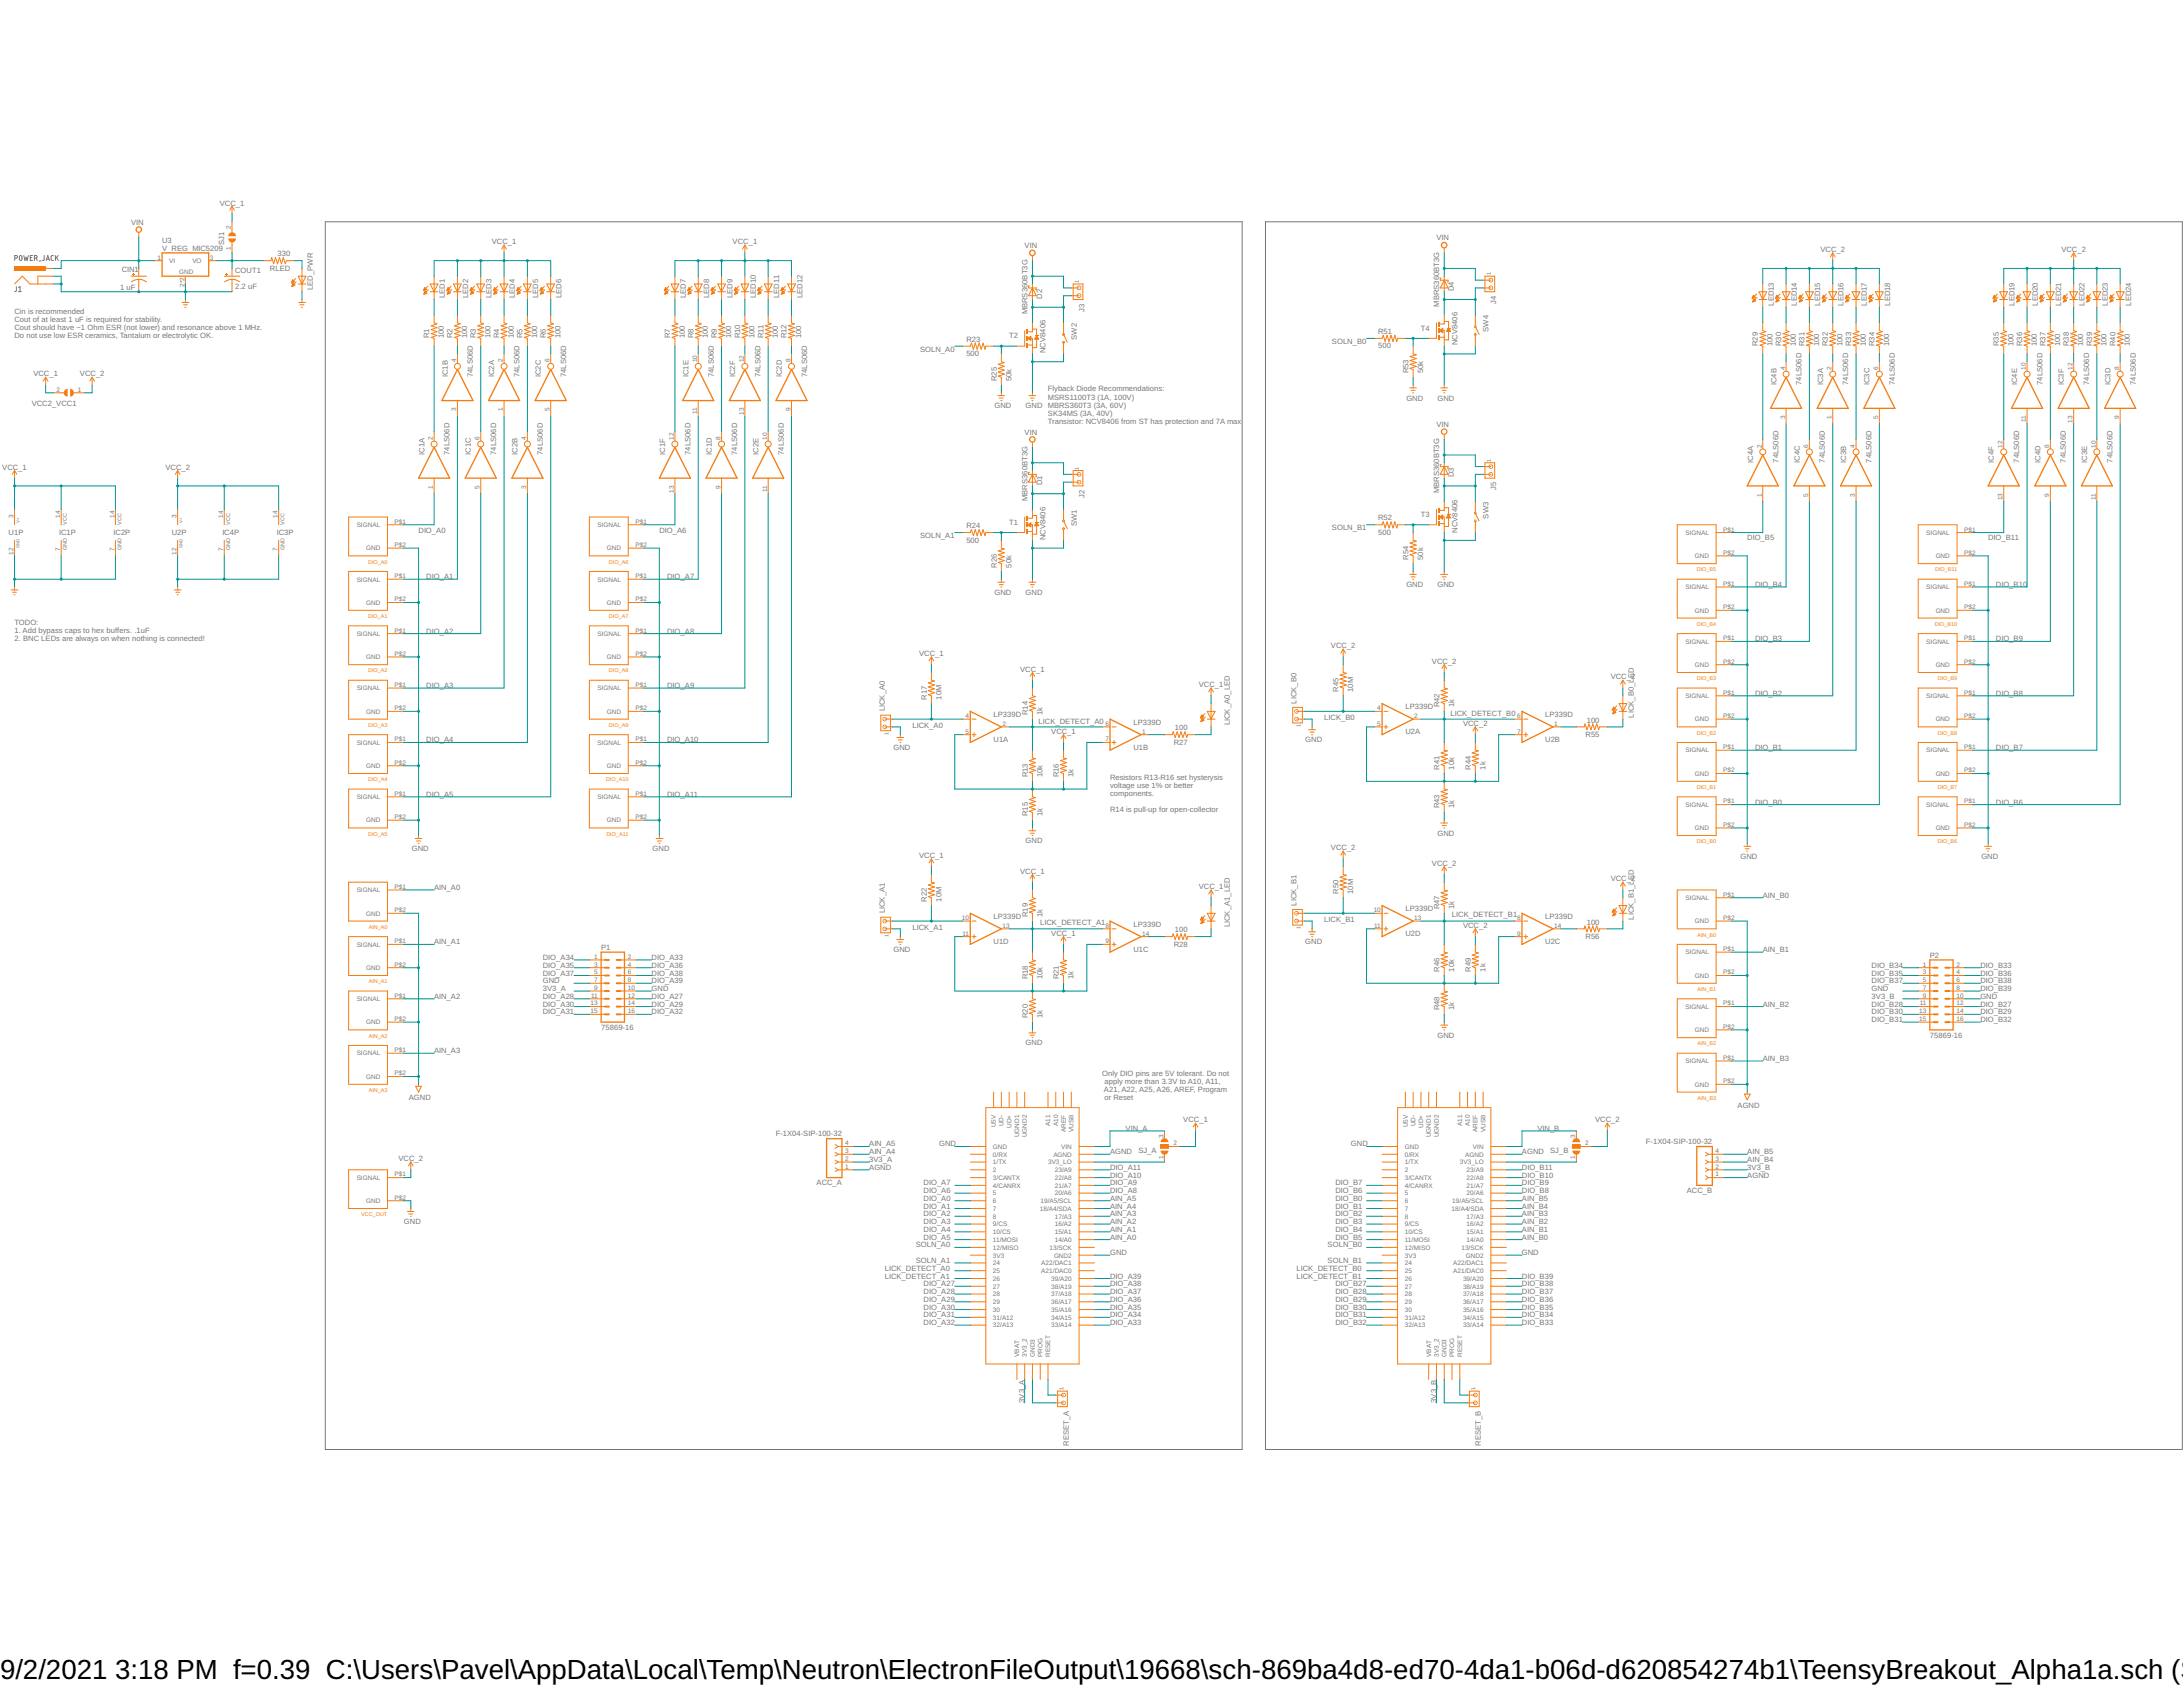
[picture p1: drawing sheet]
<svg xmlns="http://www.w3.org/2000/svg" width="279mm" height="216mm" viewBox="0 0 279 216" stroke-linecap="round" stroke-linejoin="round" font-family="sans-serif">
<defs><g id="words">
<g font-size="3.5">
<text x="0" y="214.9">9/2/2021</text>
<text x="14.7" y="214.9">3:18 PM f=0.39 C:\Users\Pavel\AppData\Local\Temp\Neutron\ElectronFileOutput\19668\sch-869ba4d8-ed70-4da1-b06d-d620854274b1\TeensyBreakout_Alpha1a.sch (S</text>
</g>
<g font-size="1" fill="#757575">
<text x="16.8" y="28.8">VIN</text>
<text x="28.1" y="26.3">VCC_1</text>
<text x="15.6" y="34.8">CIN1</text>
<text x="20.8" y="32.1">V_REG_MIC5209</text>
<text x="20.8" y="31.1">U3</text>
<text x="28.7" y="31.4" transform="rotate(-90 28.7 31.4)">SJ1</text>
<text x="30.1" y="35">COUT1</text>
<text x="34.6" y="34.6">RLED</text>
<text x="35.5" y="32.8">330</text>
<text x="62.9" y="31.3">VCC_1</text>
<text x="93.8" y="31.3">VCC_1</text>
<text x="131.1" y="31.7">VIN</text>
<text x="183.8" y="30.8">VIN</text>
<text x="233" y="32.3">VCC_2</text>
<text x="263.8" y="32.3">VCC_2</text>
<text x="1.9" y="40.2">Cin is recommended</text>
<text x="1.9" y="41.2">Cout of at least 1 uF is required for stability.</text>
<text x="15.4" y="37.1">1 uF</text>
<text x="30.1" y="37">2.2 uF</text>
<text x="40" y="37.1" transform="rotate(-90 40 37.1)">LED_PWR</text>
<text x="57" y="38.1" transform="rotate(-90 57 38.1)">LED1</text>
<text x="59.9" y="38.1" transform="rotate(-90 59.9 38.1)">LED2</text>
<text x="62.9" y="38.1" transform="rotate(-90 62.9 38.1)">LED3</text>
<text x="65.9" y="38.1" transform="rotate(-90 65.9 38.1)">LED4</text>
<text x="68.9" y="38.1" transform="rotate(-90 68.9 38.1)">LED5</text>
<text x="71.9" y="38.1" transform="rotate(-90 71.9 38.1)">LED6</text>
<text x="87.8" y="38.1" transform="rotate(-90 87.8 38.1)">LED7</text>
<text x="90.8" y="38.1" transform="rotate(-90 90.8 38.1)">LED8</text>
<text x="93.7" y="38.1" transform="rotate(-90 93.7 38.1)">LED9</text>
<text x="96.7" y="38.1" transform="rotate(-90 96.7 38.1)">LED10</text>
<text x="99.7" y="38.1" transform="rotate(-90 99.7 38.1)">LED11</text>
<text x="102.7" y="38.1" transform="rotate(-90 102.7 38.1)">LED12</text>
<text x="131.5" y="40.2" transform="rotate(-90 131.5 40.2)">MBRS360BT3G</text>
<text x="133.4" y="38.2" transform="rotate(-90 133.4 38.2)">D2</text>
<text x="138.8" y="39.9" transform="rotate(-90 138.8 39.9)">J3</text>
<text x="184.2" y="39.2" transform="rotate(-90 184.2 39.2)">MBRS360BT3G</text>
<text x="186.1" y="37.2" transform="rotate(-90 186.1 37.2)">D4</text>
<text x="191.5" y="38.9" transform="rotate(-90 191.5 38.9)">J4</text>
<text x="227" y="39.1" transform="rotate(-90 227 39.1)">LED13</text>
<text x="230" y="39.1" transform="rotate(-90 230 39.1)">LED14</text>
<text x="233" y="39.1" transform="rotate(-90 233 39.1)">LED15</text>
<text x="236" y="39.1" transform="rotate(-90 236 39.1)">LED16</text>
<text x="238.9" y="39.1" transform="rotate(-90 238.9 39.1)">LED17</text>
<text x="241.9" y="39.1" transform="rotate(-90 241.9 39.1)">LED18</text>
<text x="257.8" y="39.1" transform="rotate(-90 257.8 39.1)">LED19</text>
<text x="260.8" y="39.1" transform="rotate(-90 260.8 39.1)">LED20</text>
<text x="263.8" y="39.1" transform="rotate(-90 263.8 39.1)">LED21</text>
<text x="266.8" y="39.1" transform="rotate(-90 266.8 39.1)">LED22</text>
<text x="269.8" y="39.1" transform="rotate(-90 269.8 39.1)">LED23</text>
<text x="272.8" y="39.1" transform="rotate(-90 272.8 39.1)">LED24</text>
<text x="1.9" y="42.3">Cout should have ~1 Ohm ESR (not lower) and resonance above 1 MHz.</text>
<text x="1.9" y="43.3">Do not use low ESR ceramics, Tantalum or electrolytic OK.</text>
<text x="54.9" y="43.3" transform="rotate(-90 54.9 43.3)">R1</text>
<text x="56.8" y="43.3" transform="rotate(-90 56.8 43.3)">100</text>
<text x="57.9" y="43.3" transform="rotate(-90 57.9 43.3)">R2</text>
<text x="59.8" y="43.3" transform="rotate(-90 59.8 43.3)">100</text>
<text x="60.9" y="43.3" transform="rotate(-90 60.9 43.3)">R3</text>
<text x="62.8" y="43.3" transform="rotate(-90 62.8 43.3)">100</text>
<text x="63.9" y="43.3" transform="rotate(-90 63.9 43.3)">R4</text>
<text x="65.8" y="43.3" transform="rotate(-90 65.8 43.3)">100</text>
<text x="66.9" y="43.3" transform="rotate(-90 66.9 43.3)">R5</text>
<text x="68.7" y="43.3" transform="rotate(-90 68.7 43.3)">100</text>
<text x="69.9" y="43.3" transform="rotate(-90 69.9 43.3)">R6</text>
<text x="71.7" y="43.3" transform="rotate(-90 71.7 43.3)">100</text>
<text x="85.8" y="43.3" transform="rotate(-90 85.8 43.3)">R7</text>
<text x="87.6" y="43.3" transform="rotate(-90 87.6 43.3)">100</text>
<text x="88.8" y="43.3" transform="rotate(-90 88.8 43.3)">R8</text>
<text x="90.6" y="43.3" transform="rotate(-90 90.6 43.3)">100</text>
<text x="91.7" y="43.3" transform="rotate(-90 91.7 43.3)">R9</text>
<text x="93.6" y="43.3" transform="rotate(-90 93.6 43.3)">100</text>
<text x="94.7" y="43.3" transform="rotate(-90 94.7 43.3)">R10</text>
<text x="96.6" y="43.3" transform="rotate(-90 96.6 43.3)">100</text>
<text x="97.7" y="43.3" transform="rotate(-90 97.7 43.3)">R11</text>
<text x="99.6" y="43.3" transform="rotate(-90 99.6 43.3)">100</text>
<text x="100.7" y="43.3" transform="rotate(-90 100.7 43.3)">R12</text>
<text x="102.5" y="43.3" transform="rotate(-90 102.5 43.3)">100</text>
<text x="117.8" y="45">SOLN_A0</text>
<text x="123.7" y="45.6">500</text>
<text x="123.7" y="43.7">R23</text>
<text x="129.2" y="43.3">T2</text>
<text x="133.8" y="45.2" transform="rotate(-90 133.8 45.2)">NCV8406</text>
<text x="137.8" y="43.5" transform="rotate(-90 137.8 43.5)">SW2</text>
<text x="170.5" y="44">SOLN_B0</text>
<text x="176.4" y="44.6">500</text>
<text x="176.4" y="42.7">R51</text>
<text x="180.3" y="47.8" transform="rotate(-90 180.3 47.8)">R53</text>
<text x="181.9" y="42.3">T4</text>
<text x="182.2" y="47.8" transform="rotate(-90 182.2 47.8)">50k</text>
<text x="186.5" y="44.2" transform="rotate(-90 186.5 44.2)">NCV8406</text>
<text x="190.5" y="42.5" transform="rotate(-90 190.5 42.5)">SW4</text>
<text x="225" y="44.3" transform="rotate(-90 225 44.3)">R29</text>
<text x="226.9" y="44.3" transform="rotate(-90 226.9 44.3)">100</text>
<text x="228" y="44.3" transform="rotate(-90 228 44.3)">R30</text>
<text x="229.8" y="44.3" transform="rotate(-90 229.8 44.3)">100</text>
<text x="231" y="44.3" transform="rotate(-90 231 44.3)">R31</text>
<text x="232.8" y="44.3" transform="rotate(-90 232.8 44.3)">100</text>
<text x="233.9" y="44.3" transform="rotate(-90 233.9 44.3)">R32</text>
<text x="235.8" y="44.3" transform="rotate(-90 235.8 44.3)">100</text>
<text x="236.9" y="44.3" transform="rotate(-90 236.9 44.3)">R33</text>
<text x="238.8" y="44.3" transform="rotate(-90 238.8 44.3)">100</text>
<text x="239.9" y="44.3" transform="rotate(-90 239.9 44.3)">R34</text>
<text x="241.8" y="44.3" transform="rotate(-90 241.8 44.3)">100</text>
<text x="255.8" y="44.3" transform="rotate(-90 255.8 44.3)">R35</text>
<text x="257.7" y="44.3" transform="rotate(-90 257.7 44.3)">100</text>
<text x="258.8" y="44.3" transform="rotate(-90 258.8 44.3)">R36</text>
<text x="260.7" y="44.3" transform="rotate(-90 260.7 44.3)">100</text>
<text x="261.8" y="44.3" transform="rotate(-90 261.8 44.3)">R37</text>
<text x="263.7" y="44.3" transform="rotate(-90 263.7 44.3)">100</text>
<text x="264.8" y="44.3" transform="rotate(-90 264.8 44.3)">R38</text>
<text x="266.6" y="44.3" transform="rotate(-90 266.6 44.3)">100</text>
<text x="267.8" y="44.3" transform="rotate(-90 267.8 44.3)">R39</text>
<text x="269.6" y="44.3" transform="rotate(-90 269.6 44.3)">100</text>
<text x="270.7" y="44.3" transform="rotate(-90 270.7 44.3)">R40</text>
<text x="272.6" y="44.3" transform="rotate(-90 272.6 44.3)">100</text>
<text x="4.1" y="52">VCC2_VCC1</text>
<text x="4.3" y="48.2">VCC_1</text>
<text x="10.2" y="48.2">VCC_2</text>
<text x="57.3" y="48.3" transform="rotate(-90 57.3 48.3)">IC1B</text>
<text x="60.5" y="48.3" transform="rotate(-90 60.5 48.3)">74LS06D</text>
<text x="63.3" y="48.3" transform="rotate(-90 63.3 48.3)">IC2A</text>
<text x="66.5" y="48.3" transform="rotate(-90 66.5 48.3)">74LS06D</text>
<text x="69.2" y="48.3" transform="rotate(-90 69.2 48.3)">IC2C</text>
<text x="72.5" y="48.3" transform="rotate(-90 72.5 48.3)">74LS06D</text>
<text x="88.1" y="48.3" transform="rotate(-90 88.1 48.3)">IC1E</text>
<text x="91.4" y="48.3" transform="rotate(-90 91.4 48.3)">74LS06D</text>
<text x="94.1" y="48.3" transform="rotate(-90 94.1 48.3)">IC2F</text>
<text x="97.3" y="48.3" transform="rotate(-90 97.3 48.3)">74LS06D</text>
<text x="100.1" y="48.3" transform="rotate(-90 100.1 48.3)">IC2D</text>
<text x="103.3" y="48.3" transform="rotate(-90 103.3 48.3)">74LS06D</text>
<text x="127.3" y="52.3">GND</text>
<text x="127.6" y="48.8" transform="rotate(-90 127.6 48.8)">R25</text>
<text x="129.5" y="48.8" transform="rotate(-90 129.5 48.8)">50k</text>
<text x="131.3" y="52.3">GND</text>
<text x="134.1" y="50.1">Flyback Diode Recommendations:</text>
<text x="134.1" y="51.1">MSRS1100T3 (1A, 100V)</text>
<text x="134.1" y="52.2">MBRS360T3 (3A, 60V)</text>
<text x="134.1" y="53.2">SK34MS (3A, 40V)</text>
<text x="180" y="51.3">GND</text>
<text x="184" y="51.3">GND</text>
<text x="227.4" y="49.3" transform="rotate(-90 227.4 49.3)">IC4B</text>
<text x="230.6" y="49.3" transform="rotate(-90 230.6 49.3)">74LS06D</text>
<text x="233.3" y="49.3" transform="rotate(-90 233.3 49.3)">IC3A</text>
<text x="236.6" y="49.3" transform="rotate(-90 236.6 49.3)">74LS06D</text>
<text x="239.3" y="49.3" transform="rotate(-90 239.3 49.3)">IC3C</text>
<text x="242.5" y="49.3" transform="rotate(-90 242.5 49.3)">74LS06D</text>
<text x="258.2" y="49.3" transform="rotate(-90 258.2 49.3)">IC4E</text>
<text x="261.4" y="49.3" transform="rotate(-90 261.4 49.3)">74LS06D</text>
<text x="264.2" y="49.3" transform="rotate(-90 264.2 49.3)">IC3F</text>
<text x="267.4" y="49.3" transform="rotate(-90 267.4 49.3)">74LS06D</text>
<text x="270.1" y="49.3" transform="rotate(-90 270.1 49.3)">IC3D</text>
<text x="273.4" y="49.3" transform="rotate(-90 273.4 49.3)">74LS06D</text>
<text x="54.3" y="58.2" transform="rotate(-90 54.3 58.2)">IC1A</text>
<text x="57.5" y="58.2" transform="rotate(-90 57.5 58.2)">74LS06D</text>
<text x="60.3" y="58.2" transform="rotate(-90 60.3 58.2)">IC1C</text>
<text x="63.5" y="58.2" transform="rotate(-90 63.5 58.2)">74LS06D</text>
<text x="66.2" y="58.2" transform="rotate(-90 66.2 58.2)">IC2B</text>
<text x="69.5" y="58.2" transform="rotate(-90 69.5 58.2)">74LS06D</text>
<text x="85.1" y="58.2" transform="rotate(-90 85.1 58.2)">IC1F</text>
<text x="88.4" y="58.2" transform="rotate(-90 88.4 58.2)">74LS06D</text>
<text x="91.1" y="58.2" transform="rotate(-90 91.1 58.2)">IC1D</text>
<text x="94.3" y="58.2" transform="rotate(-90 94.3 58.2)">74LS06D</text>
<text x="97.1" y="58.2" transform="rotate(-90 97.1 58.2)">IC2E</text>
<text x="100.3" y="58.2" transform="rotate(-90 100.3 58.2)">74LS06D</text>
<text x="131.1" y="55.6">VIN</text>
<text x="134.1" y="54.2">Transistor: NCV8406 from ST has protection and 7A max</text>
<text x="183.8" y="54.6">VIN</text>
<text x="224.4" y="59.2" transform="rotate(-90 224.4 59.2)">IC4A</text>
<text x="227.6" y="59.2" transform="rotate(-90 227.6 59.2)">74LS06D</text>
<text x="230.3" y="59.2" transform="rotate(-90 230.3 59.2)">IC4C</text>
<text x="233.6" y="59.2" transform="rotate(-90 233.6 59.2)">74LS06D</text>
<text x="236.3" y="59.2" transform="rotate(-90 236.3 59.2)">IC3B</text>
<text x="239.5" y="59.2" transform="rotate(-90 239.5 59.2)">74LS06D</text>
<text x="255.2" y="59.2" transform="rotate(-90 255.2 59.2)">IC4F</text>
<text x="258.4" y="59.2" transform="rotate(-90 258.4 59.2)">74LS06D</text>
<text x="261.2" y="59.2" transform="rotate(-90 261.2 59.2)">IC4D</text>
<text x="264.4" y="59.2" transform="rotate(-90 264.4 59.2)">74LS06D</text>
<text x="267.1" y="59.2" transform="rotate(-90 267.1 59.2)">IC3E</text>
<text x="270.4" y="59.2" transform="rotate(-90 270.4 59.2)">74LS06D</text>
<text x=".3" y="60.1">VCC_1</text>
<text x="21.2" y="60.1">VCC_2</text>
<text x="131.5" y="64.1" transform="rotate(-90 131.5 64.1)">MBRS360BT3G</text>
<text x="133.4" y="62.1" transform="rotate(-90 133.4 62.1)">D1</text>
<text x="138.8" y="63.7" transform="rotate(-90 138.8 63.7)">J2</text>
<text x="184.2" y="63.1" transform="rotate(-90 184.2 63.1)">MBRS360BT3G</text>
<text x="186.1" y="61.1" transform="rotate(-90 186.1 61.1)">D3</text>
<text x="191.5" y="62.7" transform="rotate(-90 191.5 62.7)">J5</text>
<text x="1.1" y="68.5">U1P</text>
<text x="7.6" y="68.4">IC1P</text>
<text x="14.5" y="68.4">IC2P</text>
<text x="22" y="68.5">U2P</text>
<text x="28.5" y="68.4">IC4P</text>
<text x="35.4" y="68.4">IC3P</text>
<text x="53.6" y="68.2">DIO_A0</text>
<text x="84.4" y="68.2">DIO_A6</text>
<text x="117.8" y="68.9">SOLN_A1</text>
<text x="123.7" y="69.5">500</text>
<text x="123.7" y="67.6">R24</text>
<text x="129.2" y="67.2">T1</text>
<text x="133.8" y="69.2" transform="rotate(-90 133.8 69.2)">NCV8406</text>
<text x="137.8" y="67.4" transform="rotate(-90 137.8 67.4)">SW1</text>
<text x="170.5" y="67.9">SOLN_B1</text>
<text x="176.4" y="68.5">500</text>
<text x="176.4" y="66.6">R52</text>
<text x="180.3" y="71.6" transform="rotate(-90 180.3 71.6)">R54</text>
<text x="181.9" y="66.2">T3</text>
<text x="182.2" y="71.6" transform="rotate(-90 182.2 71.6)">50k</text>
<text x="186.5" y="68.2" transform="rotate(-90 186.5 68.2)">NCV8406</text>
<text x="190.5" y="66.4" transform="rotate(-90 190.5 66.4)">SW3</text>
<text x="223.6" y="69.2">DIO_B5</text>
<text x="254.5" y="69.2">DIO_B11</text>
<text x="54.6" y="74.1">DIO_A1</text>
<text x="85.4" y="74.1">DIO_A7</text>
<text x="127.3" y="76.1">GND</text>
<text x="127.6" y="72.6" transform="rotate(-90 127.6 72.6)">R26</text>
<text x="129.5" y="72.6" transform="rotate(-90 129.5 72.6)">50k</text>
<text x="131.3" y="76.1">GND</text>
<text x="180" y="75.1">GND</text>
<text x="184" y="75.1">GND</text>
<text x="224.6" y="75.1">DIO_B4</text>
<text x="255.5" y="75.1">DIO_B10</text>
<text x="1.9" y="80">TODO:</text>
<text x="1.9" y="81">1. Add bypass caps to hex buffers. .1uF</text>
<text x="1.9" y="82.1">2. BNC LEDs are always on when nothing is connected!</text>
<text x="54.6" y="81.1">DIO_A2</text>
<text x="85.4" y="81.1">DIO_A8</text>
<text x="117.6" y="84">VCC_1</text>
<text x="170.3" y="83">VCC_2</text>
<text x="224.6" y="82.1">DIO_B3</text>
<text x="255.5" y="82.1">DIO_B9</text>
<text x="54.6" y="88.1">DIO_A3</text>
<text x="85.4" y="88.1">DIO_A9</text>
<text x="118.6" y="89.5" transform="rotate(-90 118.6 89.5)">R17</text>
<text x="120.5" y="89.5" transform="rotate(-90 120.5 89.5)">10M</text>
<text x="130.6" y="86">VCC_1</text>
<text x="153.4" y="88">VCC_1</text>
<text x="171.3" y="88.5" transform="rotate(-90 171.3 88.5)">R45</text>
<text x="173.2" y="88.5" transform="rotate(-90 173.2 88.5)">10M</text>
<text x="183.3" y="85">VCC_2</text>
<text x="206.2" y="87">VCC_2</text>
<text x="224.6" y="89">DIO_B2</text>
<text x="255.5" y="89">DIO_B8</text>
<text x="54.6" y="95">DIO_A4</text>
<text x="85.4" y="95">DIO_A10</text>
<text x="113.2" y="91" transform="rotate(-90 113.2 91)">LICK_A0</text>
<text x="116.8" y="93.1">LICK_A0</text>
<text x="127.2" y="91.7">LP339D</text>
<text x="127.2" y="95">U1A</text>
<text x="131.5" y="91.5" transform="rotate(-90 131.5 91.5)">R14</text>
<text x="132.9" y="92.6">LICK_DETECT_A0</text>
<text x="133.4" y="91.5" transform="rotate(-90 133.4 91.5)">1k</text>
<text x="134.5" y="93.9">VCC_1</text>
<text x="145.1" y="92.7">LP339D</text>
<text x="145.1" y="96">U1B</text>
<text x="150.2" y="95.3">R27</text>
<text x="150.4" y="93.5">100</text>
<text x="157.4" y="92.8" transform="rotate(-90 157.4 92.8)">LICK_A0_LED</text>
<text x="165.9" y="90" transform="rotate(-90 165.9 90)">LICK_B0</text>
<text x="167.1" y="95">GND</text>
<text x="169.5" y="92.1">LICK_B0</text>
<text x="179.9" y="90.7">LP339D</text>
<text x="179.9" y="94">U2A</text>
<text x="184.3" y="90.5" transform="rotate(-90 184.3 90.5)">R42</text>
<text x="185.6" y="91.6">LICK_DETECT_B0</text>
<text x="186.1" y="90.5" transform="rotate(-90 186.1 90.5)">1k</text>
<text x="187.3" y="92.9">VCC_2</text>
<text x="197.8" y="91.7">LP339D</text>
<text x="197.8" y="95">U2B</text>
<text x="202.9" y="94.3">R55</text>
<text x="203.1" y="92.5">100</text>
<text x="209.1" y="91.8" transform="rotate(-90 209.1 91.8)">LICK_B0_LED</text>
<text x="54.6" y="102">DIO_A5</text>
<text x="85.4" y="102">DIO_A11</text>
<text x="114.4" y="96">GND</text>
<text x="131.5" y="99.5" transform="rotate(-90 131.5 99.5)">R13</text>
<text x="133.4" y="99.5" transform="rotate(-90 133.4 99.5)">10k</text>
<text x="135.5" y="99.5" transform="rotate(-90 135.5 99.5)">R16</text>
<text x="137.4" y="99.5" transform="rotate(-90 137.4 99.5)">1k</text>
<text x="142.1" y="99.8">Resistors R13-R16 set hysterysis</text>
<text x="142.1" y="100.8">voltage use 1% or better</text>
<text x="142.1" y="101.9">components.</text>
<text x="184.3" y="98.5" transform="rotate(-90 184.3 98.5)">R41</text>
<text x="186.1" y="98.5" transform="rotate(-90 186.1 98.5)">10k</text>
<text x="188.2" y="98.5" transform="rotate(-90 188.2 98.5)">R44</text>
<text x="190.1" y="98.5" transform="rotate(-90 190.1 98.5)">1k</text>
<text x="224.6" y="96">DIO_B1</text>
<text x="255.5" y="96">DIO_B7</text>
<text x="131.3" y="107.9">GND</text>
<text x="131.5" y="104.5" transform="rotate(-90 131.5 104.5)">R15</text>
<text x="133.4" y="104.5" transform="rotate(-90 133.4 104.5)">1k</text>
<text x="142.1" y="104">R14 is pull-up for open-collector</text>
<text x="184" y="106.9">GND</text>
<text x="184.3" y="103.5" transform="rotate(-90 184.3 103.5)">R43</text>
<text x="186.1" y="103.5" transform="rotate(-90 186.1 103.5)">1k</text>
<text x="224.6" y="103">DIO_B0</text>
<text x="255.5" y="103">DIO_B6</text>
<text x="52.7" y="108.9">GND</text>
<text x="55.6" y="113.9">AIN_A0</text>
<text x="83.5" y="108.9">GND</text>
<text x="117.6" y="109.8">VCC_1</text>
<text x="130.6" y="111.8">VCC_1</text>
<text x="153.4" y="113.8">VCC_1</text>
<text x="170.3" y="108.8">VCC_2</text>
<text x="183.3" y="110.8">VCC_2</text>
<text x="206.2" y="112.8">VCC_2</text>
<text x="222.8" y="109.9">GND</text>
<text x="253.6" y="109.9">GND</text>
<text x="113.2" y="116.9" transform="rotate(-90 113.2 116.9)">LICK_A1</text>
<text x="116.8" y="119">LICK_A1</text>
<text x="118.6" y="115.4" transform="rotate(-90 118.6 115.4)">R22</text>
<text x="120.5" y="115.4" transform="rotate(-90 120.5 115.4)">10M</text>
<text x="127.2" y="117.6">LP339D</text>
<text x="131.5" y="117.4" transform="rotate(-90 131.5 117.4)">R19</text>
<text x="133.1" y="118.4">LICK_DETECT_A1</text>
<text x="133.4" y="117.4" transform="rotate(-90 133.4 117.4)">1k</text>
<text x="134.5" y="119.8">VCC_1</text>
<text x="145.1" y="118.6">LP339D</text>
<text x="150.4" y="119.3">100</text>
<text x="157.4" y="118.7" transform="rotate(-90 157.4 118.7)">LICK_A1_LED</text>
<text x="165.9" y="115.9" transform="rotate(-90 165.9 115.9)">LICK_B1</text>
<text x="169.5" y="118">LICK_B1</text>
<text x="171.3" y="114.4" transform="rotate(-90 171.3 114.4)">R50</text>
<text x="173.2" y="114.4" transform="rotate(-90 173.2 114.4)">10M</text>
<text x="179.9" y="116.6">LP339D</text>
<text x="179.9" y="119.8">U2D</text>
<text x="184.3" y="116.4" transform="rotate(-90 184.3 116.4)">R47</text>
<text x="185.8" y="117.4">LICK_DETECT_B1</text>
<text x="186.1" y="116.4" transform="rotate(-90 186.1 116.4)">1k</text>
<text x="187.3" y="118.8">VCC_2</text>
<text x="197.8" y="117.6">LP339D</text>
<text x="203.1" y="118.3">100</text>
<text x="209.1" y="117.7" transform="rotate(-90 209.1 117.7)">LICK_B1_LED</text>
<text x="225.6" y="114.9">AIN_B0</text>
<text x="55.6" y="120.9">AIN_A1</text>
<text x="69.5" y="125.8">GND</text>
<text x="69.5" y="122.9">DIO_A34</text>
<text x="69.5" y="123.8">DIO_A35</text>
<text x="69.5" y="124.8">DIO_A37</text>
<text x="76.9" y="121.6">P1</text>
<text x="83.4" y="122.9">DIO_A33</text>
<text x="83.4" y="123.8">DIO_A36</text>
<text x="83.4" y="124.8">DIO_A38</text>
<text x="83.4" y="125.8">DIO_A39</text>
<text x="114.4" y="121.9">GND</text>
<text x="127.2" y="120.8">U1D</text>
<text x="131.5" y="125.3" transform="rotate(-90 131.5 125.3)">R18</text>
<text x="133.4" y="125.3" transform="rotate(-90 133.4 125.3)">10k</text>
<text x="135.5" y="125.3" transform="rotate(-90 135.5 125.3)">R21</text>
<text x="137.4" y="125.3" transform="rotate(-90 137.4 125.3)">1k</text>
<text x="145.1" y="121.8">U1C</text>
<text x="150.2" y="121.2">R28</text>
<text x="167.1" y="120.9">GND</text>
<text x="184.3" y="124.3" transform="rotate(-90 184.3 124.3)">R46</text>
<text x="186.1" y="124.3" transform="rotate(-90 186.1 124.3)">10k</text>
<text x="188.2" y="124.3" transform="rotate(-90 188.2 124.3)">R49</text>
<text x="190.1" y="124.3" transform="rotate(-90 190.1 124.3)">1k</text>
<text x="197.8" y="120.8">U2C</text>
<text x="202.9" y="120.2">R56</text>
<text x="225.6" y="121.9">AIN_B1</text>
<text x="239.5" y="123.8">DIO_B34</text>
<text x="239.5" y="124.8">DIO_B35</text>
<text x="239.5" y="125.8">DIO_B37</text>
<text x="247" y="122.6">P2</text>
<text x="253.5" y="123.8">DIO_B33</text>
<text x="253.5" y="124.8">DIO_B36</text>
<text x="253.5" y="125.8">DIO_B38</text>
<text x="55.6" y="127.8">AIN_A2</text>
<text x="69.5" y="127.8">DIO_A28</text>
<text x="69.5" y="129.8">DIO_A31</text>
<text x="69.5" y="128.8">DIO_A30</text>
<text x="69.5" y="126.8">3V3_A</text>
<text x="76.9" y="131.8">75869-16</text>
<text x="83.4" y="126.8">GND</text>
<text x="83.4" y="127.8">DIO_A27</text>
<text x="83.4" y="129.8">DIO_A32</text>
<text x="83.4" y="128.8">DIO_A29</text>
<text x="131.5" y="130.3" transform="rotate(-90 131.5 130.3)">R20</text>
<text x="133.4" y="130.3" transform="rotate(-90 133.4 130.3)">1k</text>
<text x="184.3" y="129.3" transform="rotate(-90 184.3 129.3)">R48</text>
<text x="186.1" y="129.3" transform="rotate(-90 186.1 129.3)">1k</text>
<text x="225.6" y="128.8">AIN_B2</text>
<text x="239.5" y="126.8">GND</text>
<text x="239.5" y="128.8">DIO_B28</text>
<text x="239.5" y="129.8">DIO_B30</text>
<text x="239.5" y="130.8">DIO_B31</text>
<text x="239.5" y="127.8">3V3_B</text>
<text x="253.5" y="127.8">GND</text>
<text x="253.5" y="128.8">DIO_B27</text>
<text x="253.5" y="129.8">DIO_B29</text>
<text x="253.5" y="130.8">DIO_B32</text>
<text x="253.5" y="126.8">DIO_B39</text>
<text x="55.6" y="134.8">AIN_A3</text>
<text x="131.3" y="133.8">GND</text>
<text x="141.1" y="137.6">Only DIO pins are 5V tolerant. Do not</text>
<text x="184" y="132.8">GND</text>
<text x="225.6" y="135.8">AIN_B3</text>
<text x="247" y="132.8">75869-16</text>
<text x="52.3" y="140.8">AGND</text>
<text x="141.3" y="139.7">A21, A22, A25, A26, AREF, Program</text>
<text x="141.4" y="138.7">apply more than 3.3V to A10, A11,</text>
<text x="141.4" y="140.8">or Reset</text>
<text x="151.5" y="143.6">VCC_1</text>
<text x="204.2" y="143.6">VCC_2</text>
<text x="222.4" y="141.7">AGND</text>
<text x="51" y="148.6">VCC_2</text>
<text x="99.3" y="145.4">F-1X04-SIP-100-32</text>
<text x="111.3" y="149.7">AGND</text>
<text x="111.3" y="146.7">AIN_A5</text>
<text x="111.3" y="147.7">AIN_A4</text>
<text x="111.3" y="148.7">3V3_A</text>
<text x="120.2" y="146.7">GND</text>
<text x="142.1" y="149.7">DIO_A11</text>
<text x="142.1" y="147.7">AGND</text>
<text x="144.1" y="144.7">VIN_A</text>
<text x="145.7" y="147.6">SJ_A</text>
<text x="172.9" y="146.7">GND</text>
<text x="194.8" y="147.7">AGND</text>
<text x="194.8" y="149.7">DIO_B11</text>
<text x="196.8" y="144.7">VIN_B</text>
<text x="198.4" y="147.6">SJ_B</text>
<text x="210.7" y="146.4">F-1X04-SIP-100-32</text>
<text x="223.6" y="148.7">AIN_B4</text>
<text x="223.6" y="147.7">AIN_B5</text>
<text x="223.6" y="149.7">3V3_B</text>
<text x="104.5" y="151.7">ACC_A</text>
<text x="118.2" y="153.7">DIO_A0</text>
<text x="118.2" y="154.7">DIO_A1</text>
<text x="118.2" y="155.7">DIO_A2</text>
<text x="118.2" y="152.7">DIO_A6</text>
<text x="118.2" y="151.7">DIO_A7</text>
<text x="142.1" y="155.7">AIN_A3</text>
<text x="142.1" y="152.7">DIO_A8</text>
<text x="142.1" y="151.7">DIO_A9</text>
<text x="142.1" y="150.7">DIO_A10</text>
<text x="142.1" y="153.7">AIN_A5</text>
<text x="142.1" y="154.7">AIN_A4</text>
<text x="170.9" y="153.7">DIO_B0</text>
<text x="170.9" y="154.7">DIO_B1</text>
<text x="170.9" y="155.7">DIO_B2</text>
<text x="170.9" y="152.7">DIO_B6</text>
<text x="170.9" y="151.7">DIO_B7</text>
<text x="194.8" y="152.7">DIO_B8</text>
<text x="194.8" y="151.7">DIO_B9</text>
<text x="194.8" y="150.7">DIO_B10</text>
<text x="194.8" y="155.7">AIN_B3</text>
<text x="194.8" y="154.7">AIN_B4</text>
<text x="194.8" y="153.7">AIN_B5</text>
<text x="215.9" y="152.7">ACC_B</text>
<text x="223.6" y="150.7">AGND</text>
<text x="51.7" y="156.7">GND</text>
<text x="117.2" y="159.6">SOLN_A0</text>
<text x="117.2" y="161.6">SOLN_A1</text>
<text x="118.2" y="156.7">DIO_A3</text>
<text x="118.2" y="157.7">DIO_A4</text>
<text x="118.2" y="158.7">DIO_A5</text>
<text x="142.1" y="160.6">GND</text>
<text x="142.1" y="158.7">AIN_A0</text>
<text x="142.1" y="157.7">AIN_A1</text>
<text x="142.1" y="156.7">AIN_A2</text>
<text x="169.9" y="161.6">SOLN_B1</text>
<text x="169.9" y="159.6">SOLN_B0</text>
<text x="170.9" y="156.7">DIO_B3</text>
<text x="170.9" y="157.7">DIO_B4</text>
<text x="170.9" y="158.7">DIO_B5</text>
<text x="194.8" y="160.6">GND</text>
<text x="194.8" y="158.7">AIN_B0</text>
<text x="194.8" y="157.7">AIN_B1</text>
<text x="194.8" y="156.7">AIN_B2</text>
<text x="113.2" y="162.6">LICK_DETECT_A0</text>
<text x="113.2" y="163.6">LICK_DETECT_A1</text>
<text x="118.2" y="164.6">DIO_A27</text>
<text x="118.2" y="165.6">DIO_A28</text>
<text x="118.2" y="167.6">DIO_A30</text>
<text x="118.2" y="166.6">DIO_A29</text>
<text x="142.1" y="167.6">DIO_A35</text>
<text x="142.1" y="166.6">DIO_A36</text>
<text x="142.1" y="165.6">DIO_A37</text>
<text x="142.1" y="164.6">DIO_A38</text>
<text x="142.1" y="163.6">DIO_A39</text>
<text x="165.9" y="162.6">LICK_DETECT_B0</text>
<text x="165.9" y="163.6">LICK_DETECT_B1</text>
<text x="170.9" y="164.6">DIO_B27</text>
<text x="170.9" y="165.6">DIO_B28</text>
<text x="170.9" y="166.6">DIO_B29</text>
<text x="170.9" y="167.6">DIO_B30</text>
<text x="194.8" y="167.6">DIO_B35</text>
<text x="194.8" y="166.6">DIO_B36</text>
<text x="194.8" y="165.6">DIO_B37</text>
<text x="194.8" y="164.6">DIO_B38</text>
<text x="194.8" y="163.6">DIO_B39</text>
<text x="118.2" y="169.6">DIO_A32</text>
<text x="118.2" y="168.6">DIO_A31</text>
<text x="142.1" y="169.6">DIO_A33</text>
<text x="142.1" y="168.6">DIO_A34</text>
<text x="170.9" y="168.6">DIO_B31</text>
<text x="170.9" y="169.6">DIO_B32</text>
<text x="194.8" y="168.6">DIO_B34</text>
<text x="194.8" y="169.6">DIO_B33</text>
<text x="131.1" y="179.5" transform="rotate(-90 131.1 179.5)">3V3_A</text>
<text x="183.8" y="179.5" transform="rotate(-90 183.8 179.5)">3V3_B</text>
<text x="136.8" y="185" transform="rotate(-90 136.8 185)">RESET_A</text>
<text x="189.5" y="185" transform="rotate(-90 189.5 185)">RESET_B</text>
</g>
<g font-size=".8" fill="#757575">
<text x="29.6" y="29.2" transform="rotate(-90 29.6 29.2)">2</text>
<text x="20.1" y="33.2">1</text>
<text x="21.7" y="33.7">VI</text>
<text x="22.9" y="35.1">GND</text>
<text x="24.6" y="33.7">VO</text>
<text x="26.9" y="33.2">3</text>
<text x="29.6" y="32" transform="rotate(-90 29.6 32)">1</text>
<text x="23.6" y="36.7" transform="rotate(-90 23.6 36.7)">2*2</text>
<text x="58.4" y="46.4" transform="rotate(-90 58.4 46.4)">4</text>
<text x="64.4" y="46.4" transform="rotate(-90 64.4 46.4)">2</text>
<text x="70.3" y="46.4" transform="rotate(-90 70.3 46.4)">6</text>
<text x="89.2" y="46.4" transform="rotate(-90 89.2 46.4)">10</text>
<text x="95.2" y="46.4" transform="rotate(-90 95.2 46.4)">12</text>
<text x="101.2" y="46.4" transform="rotate(-90 101.2 46.4)">8</text>
<text x="228.5" y="47.4" transform="rotate(-90 228.5 47.4)">4</text>
<text x="234.4" y="47.4" transform="rotate(-90 234.4 47.4)">2</text>
<text x="240.4" y="47.4" transform="rotate(-90 240.4 47.4)">6</text>
<text x="259.3" y="47.4" transform="rotate(-90 259.3 47.4)">10</text>
<text x="265.3" y="47.4" transform="rotate(-90 265.3 47.4)">12</text>
<text x="271.2" y="47.4" transform="rotate(-90 271.2 47.4)">8</text>
<text x="7.2" y="50.1">2</text>
<text x="10" y="50.1">1</text>
<text x="58.4" y="52.6" transform="rotate(-90 58.4 52.6)">3</text>
<text x="64.4" y="52.6" transform="rotate(-90 64.4 52.6)">1</text>
<text x="70.3" y="52.6" transform="rotate(-90 70.3 52.6)">5</text>
<text x="89.2" y="53" transform="rotate(-90 89.2 53)">11</text>
<text x="95.2" y="53.1" transform="rotate(-90 95.2 53.1)">13</text>
<text x="101.2" y="52.6" transform="rotate(-90 101.2 52.6)">9</text>
<text x="228.5" y="53.6" transform="rotate(-90 228.5 53.6)">3</text>
<text x="234.4" y="53.6" transform="rotate(-90 234.4 53.6)">1</text>
<text x="240.4" y="53.6" transform="rotate(-90 240.4 53.6)">5</text>
<text x="271.2" y="53.6" transform="rotate(-90 271.2 53.6)">9</text>
<text x="55.4" y="56.3" transform="rotate(-90 55.4 56.3)">2</text>
<text x="61.4" y="56.3" transform="rotate(-90 61.4 56.3)">6</text>
<text x="67.4" y="56.3" transform="rotate(-90 67.4 56.3)">4</text>
<text x="86.2" y="56.3" transform="rotate(-90 86.2 56.3)">12</text>
<text x="92.2" y="56.3" transform="rotate(-90 92.2 56.3)">8</text>
<text x="98.2" y="56.3" transform="rotate(-90 98.2 56.3)">10</text>
<text x="225.5" y="57.3" transform="rotate(-90 225.5 57.3)">2</text>
<text x="231.4" y="57.3" transform="rotate(-90 231.4 57.3)">6</text>
<text x="237.4" y="57.3" transform="rotate(-90 237.4 57.3)">4</text>
<text x="256.3" y="57.3" transform="rotate(-90 256.3 57.3)">12</text>
<text x="259.3" y="54" transform="rotate(-90 259.3 54)">11</text>
<text x="262.3" y="57.3" transform="rotate(-90 262.3 57.3)">8</text>
<text x="265.3" y="54.1" transform="rotate(-90 265.3 54.1)">13</text>
<text x="268.2" y="57.3" transform="rotate(-90 268.2 57.3)">10</text>
<text x="55.4" y="62.6" transform="rotate(-90 55.4 62.6)">1</text>
<text x="61.4" y="62.6" transform="rotate(-90 61.4 62.6)">5</text>
<text x="67.4" y="62.6" transform="rotate(-90 67.4 62.6)">3</text>
<text x="86.2" y="63" transform="rotate(-90 86.2 63)">13</text>
<text x="92.2" y="62.6" transform="rotate(-90 92.2 62.6)">9</text>
<text x="98.2" y="63" transform="rotate(-90 98.2 63)">11</text>
<text x="225.5" y="63.6" transform="rotate(-90 225.5 63.6)">1</text>
<text x="231.4" y="63.6" transform="rotate(-90 231.4 63.6)">5</text>
<text x="237.4" y="63.6" transform="rotate(-90 237.4 63.6)">3</text>
<text x="256.3" y="64" transform="rotate(-90 256.3 64)">13</text>
<text x="262.3" y="63.6" transform="rotate(-90 262.3 63.6)">9</text>
<text x="268.2" y="64" transform="rotate(-90 268.2 64)">11</text>
<text x="1.7" y="71" transform="rotate(-90 1.7 71)">12</text>
<text x="1.7" y="66.3" transform="rotate(-90 1.7 66.3)">3</text>
<text x="7.7" y="70.5" transform="rotate(-90 7.7 70.5)">7</text>
<text x="7.7" y="66.3" transform="rotate(-90 7.7 66.3)">14</text>
<text x="14.6" y="70.5" transform="rotate(-90 14.6 70.5)">7</text>
<text x="14.6" y="66.3" transform="rotate(-90 14.6 66.3)">14</text>
<text x="22.6" y="71" transform="rotate(-90 22.6 71)">12</text>
<text x="22.6" y="66.3" transform="rotate(-90 22.6 66.3)">3</text>
<text x="28.6" y="70.5" transform="rotate(-90 28.6 70.5)">7</text>
<text x="28.6" y="66.3" transform="rotate(-90 28.6 66.3)">14</text>
<text x="35.5" y="70.5" transform="rotate(-90 35.5 70.5)">7</text>
<text x="35.5" y="66.3" transform="rotate(-90 35.5 66.3)">14</text>
<text x="45.6" y="67.5">SIGNAL</text>
<text x="46.9" y="70.4">GND</text>
<text x="50.5" y="67">P$1</text>
<text x="50.5" y="70">P$2</text>
<text x="76.5" y="67.5">SIGNAL</text>
<text x="77.7" y="70.4">GND</text>
<text x="81.3" y="67">P$1</text>
<text x="81.3" y="70">P$2</text>
<text x="215.7" y="68.5">SIGNAL</text>
<text x="216.9" y="71.4">GND</text>
<text x="220.6" y="68">P$1</text>
<text x="220.6" y="71">P$2</text>
<text x="246.5" y="68.5">SIGNAL</text>
<text x="247.7" y="71.4">GND</text>
<text x="251.4" y="68">P$1</text>
<text x="251.4" y="71">P$2</text>
<text x="45.6" y="74.4">SIGNAL</text>
<text x="46.9" y="77.4">GND</text>
<text x="50.5" y="74">P$1</text>
<text x="50.5" y="77">P$2</text>
<text x="76.5" y="74.4">SIGNAL</text>
<text x="77.7" y="77.4">GND</text>
<text x="81.3" y="74">P$1</text>
<text x="81.3" y="77">P$2</text>
<text x="215.7" y="75.4">SIGNAL</text>
<text x="220.6" y="75">P$1</text>
<text x="220.6" y="78">P$2</text>
<text x="246.5" y="75.4">SIGNAL</text>
<text x="251.4" y="75">P$1</text>
<text x="251.4" y="78">P$2</text>
<text x="45.6" y="81.4">SIGNAL</text>
<text x="50.5" y="81">P$1</text>
<text x="50.5" y="83.9">P$2</text>
<text x="76.5" y="81.4">SIGNAL</text>
<text x="81.3" y="81">P$1</text>
<text x="81.3" y="83.9">P$2</text>
<text x="215.7" y="82.4">SIGNAL</text>
<text x="216.9" y="78.4">GND</text>
<text x="220.6" y="81.9">P$1</text>
<text x="246.5" y="82.4">SIGNAL</text>
<text x="247.7" y="78.4">GND</text>
<text x="251.4" y="81.9">P$1</text>
<text x="45.6" y="88.3">SIGNAL</text>
<text x="46.9" y="84.4">GND</text>
<text x="50.5" y="87.9">P$1</text>
<text x="76.5" y="88.3">SIGNAL</text>
<text x="77.7" y="84.4">GND</text>
<text x="81.3" y="87.9">P$1</text>
<text x="215.7" y="89.3">SIGNAL</text>
<text x="216.9" y="85.4">GND</text>
<text x="220.6" y="84.9">P$2</text>
<text x="220.6" y="88.9">P$1</text>
<text x="246.5" y="89.3">SIGNAL</text>
<text x="247.7" y="85.4">GND</text>
<text x="251.4" y="84.9">P$2</text>
<text x="251.4" y="88.9">P$1</text>
<text x="45.6" y="95.3">SIGNAL</text>
<text x="46.9" y="91.3">GND</text>
<text x="50.5" y="90.9">P$2</text>
<text x="50.5" y="94.9">P$1</text>
<text x="76.5" y="95.3">SIGNAL</text>
<text x="77.7" y="91.3">GND</text>
<text x="81.3" y="90.9">P$2</text>
<text x="81.3" y="94.9">P$1</text>
<text x="123.6" y="91.9">4</text>
<text x="123.6" y="93.9">5</text>
<text x="128.3" y="92.9">2</text>
<text x="141.5" y="92.9">6</text>
<text x="141.5" y="94.9">7</text>
<text x="146.2" y="93.9">1</text>
<text x="176.3" y="90.9">4</text>
<text x="176.3" y="92.9">5</text>
<text x="181" y="91.9">2</text>
<text x="194.2" y="91.9">6</text>
<text x="194.2" y="93.9">7</text>
<text x="198.9" y="92.9">1</text>
<text x="216.9" y="92.3">GND</text>
<text x="220.6" y="91.9">P$2</text>
<text x="220.6" y="95.9">P$1</text>
<text x="247.7" y="92.3">GND</text>
<text x="251.4" y="91.9">P$2</text>
<text x="251.4" y="95.9">P$1</text>
<text x="46.9" y="98.3">GND</text>
<text x="50.5" y="97.9">P$2</text>
<text x="50.5" y="101.8">P$1</text>
<text x="77.7" y="98.3">GND</text>
<text x="81.3" y="97.9">P$2</text>
<text x="81.3" y="101.8">P$1</text>
<text x="215.7" y="96.3">SIGNAL</text>
<text x="216.9" y="99.3">GND</text>
<text x="220.6" y="98.9">P$2</text>
<text x="246.5" y="96.3">SIGNAL</text>
<text x="247.7" y="99.3">GND</text>
<text x="251.4" y="98.9">P$2</text>
<text x="45.6" y="102.3">SIGNAL</text>
<text x="46.9" y="105.3">GND</text>
<text x="50.5" y="104.8">P$2</text>
<text x="76.5" y="102.3">SIGNAL</text>
<text x="77.7" y="105.3">GND</text>
<text x="81.3" y="104.8">P$2</text>
<text x="215.7" y="103.3">SIGNAL</text>
<text x="216.9" y="106.2">GND</text>
<text x="220.6" y="102.8">P$1</text>
<text x="220.6" y="105.8">P$2</text>
<text x="246.5" y="103.3">SIGNAL</text>
<text x="247.7" y="106.2">GND</text>
<text x="251.4" y="102.8">P$1</text>
<text x="251.4" y="105.8">P$2</text>
<text x="50.5" y="113.8">P$1</text>
<text x="45.6" y="114.2">SIGNAL</text>
<text x="46.9" y="117.2">GND</text>
<text x="50.5" y="116.7">P$2</text>
<text x="123.1" y="117.7">10</text>
<text x="123.2" y="119.7">11</text>
<text x="128.3" y="118.7">13</text>
<text x="141.5" y="118.7">8</text>
<text x="146.2" y="119.7">14</text>
<text x="175.8" y="116.7">10</text>
<text x="175.9" y="118.7">11</text>
<text x="181" y="117.7">13</text>
<text x="194.2" y="117.7">8</text>
<text x="194.2" y="119.7">9</text>
<text x="198.9" y="118.7">14</text>
<text x="215.7" y="115.2">SIGNAL</text>
<text x="216.9" y="118.2">GND</text>
<text x="220.6" y="114.8">P$1</text>
<text x="220.6" y="117.7">P$2</text>
<text x="45.6" y="121.2">SIGNAL</text>
<text x="46.9" y="124.1">GND</text>
<text x="50.5" y="120.7">P$1</text>
<text x="50.5" y="123.7">P$2</text>
<text x="76.1" y="122.7">1</text>
<text x="76.1" y="123.7">3</text>
<text x="76.1" y="124.7">5</text>
<text x="76.1" y="125.7">7</text>
<text x="80.3" y="122.7">2</text>
<text x="80.3" y="123.7">4</text>
<text x="80.3" y="124.7">6</text>
<text x="80.3" y="125.7">8</text>
<text x="141.5" y="120.7">9</text>
<text x="215.7" y="122.2">SIGNAL</text>
<text x="216.9" y="125.1">GND</text>
<text x="220.6" y="121.7">P$1</text>
<text x="220.6" y="124.7">P$2</text>
<text x="246.1" y="123.7">1</text>
<text x="246.1" y="124.7">3</text>
<text x="246.1" y="125.7">5</text>
<text x="250.4" y="123.7">2</text>
<text x="250.4" y="124.7">4</text>
<text x="250.4" y="125.7">6</text>
<text x="45.6" y="128.1">SIGNAL</text>
<text x="46.9" y="131.1">GND</text>
<text x="50.5" y="127.7">P$1</text>
<text x="50.5" y="130.7">P$2</text>
<text x="75.6" y="128.7">13</text>
<text x="75.6" y="129.7">15</text>
<text x="75.7" y="127.7">11</text>
<text x="76.1" y="126.7">9</text>
<text x="80.3" y="126.7">10</text>
<text x="80.3" y="127.7">12</text>
<text x="80.3" y="128.7">14</text>
<text x="80.3" y="129.7">16</text>
<text x="215.7" y="129.1">SIGNAL</text>
<text x="220.6" y="128.7">P$1</text>
<text x="220.6" y="131.7">P$2</text>
<text x="245.7" y="129.7">13</text>
<text x="245.7" y="130.7">15</text>
<text x="245.7" y="128.7">11</text>
<text x="246.1" y="126.7">7</text>
<text x="246.1" y="127.7">9</text>
<text x="250.4" y="126.7">8</text>
<text x="250.4" y="127.7">10</text>
<text x="250.4" y="128.7">12</text>
<text x="250.4" y="129.7">14</text>
<text x="250.4" y="130.7">16</text>
<text x="45.6" y="135.1">SIGNAL</text>
<text x="50.5" y="134.6">P$1</text>
<text x="50.5" y="137.6">P$2</text>
<text x="215.7" y="136.1">SIGNAL</text>
<text x="216.9" y="132.1">GND</text>
<text x="220.6" y="135.6">P$1</text>
<text x="46.9" y="138.1">GND</text>
<text x="216.9" y="139.1">GND</text>
<text x="220.6" y="138.6">P$2</text>
<text x="108.2" y="149.6">1</text>
<text x="108.2" y="148.6">2</text>
<text x="108.2" y="147.6">3</text>
<text x="108.2" y="146.6">4</text>
<text x="127.1" y="149">1/TX</text>
<text x="127.1" y="148">0/RX</text>
<text x="127.1" y="147">GND</text>
<text x="127.5" y="144.3" transform="rotate(-90 127.5 144.3)">U5V</text>
<text x="128.5" y="144.1" transform="rotate(-90 128.5 144.1)">UD-</text>
<text x="129.4" y="144.3" transform="rotate(-90 129.4 144.3)">UD+</text>
<text x="130.4" y="145.5" transform="rotate(-90 130.4 145.5)">UGND1</text>
<text x="131.4" y="145.5" transform="rotate(-90 131.4 145.5)">UGND2</text>
<text x="134.1" y="149">3V3_LO</text>
<text x="134.4" y="144.1" transform="rotate(-90 134.4 144.1)">A11</text>
<text x="134.8" y="148">AGND</text>
<text x="135" y="150">23/A9</text>
<text x="135.4" y="144.1" transform="rotate(-90 135.4 144.1)">A10</text>
<text x="135.8" y="147">VIN</text>
<text x="136.4" y="144.9" transform="rotate(-90 136.4 144.9)">AREF</text>
<text x="137.4" y="144.9" transform="rotate(-90 137.4 144.9)">VUSB</text>
<text x="148.9" y="148.3" transform="rotate(-90 148.9 148.3)">1</text>
<text x="148.9" y="145.6" transform="rotate(-90 148.9 145.6)">3</text>
<text x="150.2" y="146.6">2</text>
<text x="179.8" y="149">1/TX</text>
<text x="179.8" y="148">0/RX</text>
<text x="179.8" y="147">GND</text>
<text x="180.2" y="144.3" transform="rotate(-90 180.2 144.3)">U5V</text>
<text x="181.2" y="144.1" transform="rotate(-90 181.2 144.1)">UD-</text>
<text x="182.2" y="144.3" transform="rotate(-90 182.2 144.3)">UD+</text>
<text x="183.1" y="145.5" transform="rotate(-90 183.1 145.5)">UGND1</text>
<text x="184.1" y="145.5" transform="rotate(-90 184.1 145.5)">UGND2</text>
<text x="186.8" y="149">3V3_LO</text>
<text x="187.1" y="144.1" transform="rotate(-90 187.1 144.1)">A11</text>
<text x="187.5" y="148">AGND</text>
<text x="187.7" y="150">23/A9</text>
<text x="188.1" y="144.1" transform="rotate(-90 188.1 144.1)">A10</text>
<text x="188.5" y="147">VIN</text>
<text x="189.1" y="144.9" transform="rotate(-90 189.1 144.9)">AREF</text>
<text x="190.1" y="144.9" transform="rotate(-90 190.1 144.9)">VUSB</text>
<text x="201.6" y="148.3" transform="rotate(-90 201.6 148.3)">1</text>
<text x="201.6" y="145.6" transform="rotate(-90 201.6 145.6)">3</text>
<text x="202.9" y="146.6">2</text>
<text x="219.6" y="149.6">2</text>
<text x="219.6" y="148.6">3</text>
<text x="219.6" y="147.6">4</text>
<text x="45.6" y="151">SIGNAL</text>
<text x="46.9" y="154">GND</text>
<text x="50.5" y="150.6">P$1</text>
<text x="50.5" y="153.5">P$2</text>
<text x="127.1" y="150">2</text>
<text x="127.1" y="151">3/CANTX</text>
<text x="127.1" y="152">4/CANRX</text>
<text x="127.1" y="153">5</text>
<text x="127.1" y="154">6</text>
<text x="127.1" y="155">7</text>
<text x="127.1" y="156">8</text>
<text x="133.1" y="155">18/A4/SDA</text>
<text x="133.2" y="154">19/A5/SCL</text>
<text x="135" y="151">22/A8</text>
<text x="135" y="152">21/A7</text>
<text x="135" y="153">20/A6</text>
<text x="135" y="156">17/A3</text>
<text x="179.8" y="150">2</text>
<text x="179.8" y="151">3/CANTX</text>
<text x="179.8" y="152">4/CANRX</text>
<text x="179.8" y="153">5</text>
<text x="179.8" y="154">6</text>
<text x="179.8" y="155">7</text>
<text x="179.8" y="156">8</text>
<text x="185.8" y="155">18/A4/SDA</text>
<text x="185.9" y="154">19/A5/SCL</text>
<text x="187.7" y="151">22/A8</text>
<text x="187.7" y="152">21/A7</text>
<text x="187.7" y="153">20/A6</text>
<text x="187.7" y="156">17/A3</text>
<text x="219.6" y="150.6">1</text>
<text x="127.1" y="157">9/CS</text>
<text x="127.1" y="158">10/CS</text>
<text x="127.1" y="159">11/MOSI</text>
<text x="127.1" y="159.9">12/MISO</text>
<text x="127.1" y="160.9">3V3</text>
<text x="127.1" y="161.9">24</text>
<text x="133.3" y="161.9">A22/DAC1</text>
<text x="134.3" y="159.9">13/SCK</text>
<text x="134.9" y="160.9">GND2</text>
<text x="135" y="157">16/A2</text>
<text x="135" y="158">15/A1</text>
<text x="135" y="158.9">14/A0</text>
<text x="179.8" y="157">9/CS</text>
<text x="179.8" y="158">10/CS</text>
<text x="179.8" y="159">11/MOSI</text>
<text x="179.8" y="159.9">12/MISO</text>
<text x="179.8" y="160.9">3V3</text>
<text x="179.8" y="161.9">24</text>
<text x="186" y="161.9">A22/DAC1</text>
<text x="187" y="159.9">13/SCK</text>
<text x="187.6" y="160.9">GND2</text>
<text x="187.7" y="157">16/A2</text>
<text x="187.7" y="158">15/A1</text>
<text x="187.7" y="158.9">14/A0</text>
<text x="127.1" y="162.9">25</text>
<text x="127.1" y="163.9">26</text>
<text x="127.1" y="164.9">27</text>
<text x="127.1" y="165.9">28</text>
<text x="127.1" y="166.9">29</text>
<text x="127.1" y="167.9">30</text>
<text x="133.3" y="162.9">A21/DAC0</text>
<text x="134.5" y="163.9">39/A20</text>
<text x="134.5" y="164.9">38/A19</text>
<text x="134.5" y="165.9">37/A18</text>
<text x="134.5" y="166.9">36/A17</text>
<text x="134.5" y="167.9">35/A16</text>
<text x="179.8" y="162.9">25</text>
<text x="179.8" y="163.9">26</text>
<text x="179.8" y="164.9">27</text>
<text x="179.8" y="165.9">28</text>
<text x="179.8" y="166.9">29</text>
<text x="179.8" y="167.9">30</text>
<text x="186" y="162.9">A21/DAC0</text>
<text x="187.3" y="163.9">39/A20</text>
<text x="187.3" y="164.9">38/A19</text>
<text x="187.3" y="165.9">37/A18</text>
<text x="187.3" y="166.9">36/A17</text>
<text x="187.3" y="167.9">35/A16</text>
<text x="127.1" y="168.9">31/A12</text>
<text x="127.1" y="169.9">32/A13</text>
<text x="130.4" y="173.6" transform="rotate(-90 130.4 173.6)">VBAT</text>
<text x="131.4" y="173.6" transform="rotate(-90 131.4 173.6)">3V3_2</text>
<text x="132.4" y="173.6" transform="rotate(-90 132.4 173.6)">GND3</text>
<text x="133.4" y="173.6" transform="rotate(-90 133.4 173.6)">PROG</text>
<text x="134.4" y="173.6" transform="rotate(-90 134.4 173.6)">RESET</text>
<text x="134.5" y="168.9">34/A15</text>
<text x="134.5" y="169.9">33/A14</text>
<text x="179.8" y="168.9">31/A12</text>
<text x="179.8" y="169.9">32/A13</text>
<text x="183.2" y="173.6" transform="rotate(-90 183.2 173.6)">VBAT</text>
<text x="184.1" y="173.6" transform="rotate(-90 184.1 173.6)">3V3_2</text>
<text x="185.1" y="173.6" transform="rotate(-90 185.1 173.6)">GND3</text>
<text x="186.1" y="173.6" transform="rotate(-90 186.1 173.6)">PROG</text>
<text x="187.1" y="173.6" transform="rotate(-90 187.1 173.6)">RESET</text>
<text x="187.3" y="168.9">34/A15</text>
<text x="187.3" y="169.9">33/A14</text>
</g>
<g font-size=".7" fill="#757575">
<text x="190.8" y="35.2" transform="rotate(-90 190.8 35.2)">1</text>
<text x="138.1" y="36.2" transform="rotate(-90 138.1 36.2)">1</text>
<text x="190.8" y="59.1" transform="rotate(-90 190.8 59.1)">1</text>
<text x="138.1" y="60.1" transform="rotate(-90 138.1 60.1)">1</text>
<text x="8.6" y="70.5" transform="rotate(-90 8.6 70.5)">GND</text>
<text x="8.6" y="67.2" transform="rotate(-90 8.6 67.2)">VCC</text>
<text x="15.5" y="70.5" transform="rotate(-90 15.5 70.5)">GND</text>
<text x="15.5" y="67.2" transform="rotate(-90 15.5 67.2)">VCC</text>
<text x="29.5" y="70.5" transform="rotate(-90 29.5 70.5)">GND</text>
<text x="29.5" y="67.2" transform="rotate(-90 29.5 67.2)">VCC</text>
<text x="36.4" y="70.5" transform="rotate(-90 36.4 70.5)">GND</text>
<text x="36.4" y="67.2" transform="rotate(-90 36.4 67.2)">VCC</text>
<text x="113.7" y="94" transform="rotate(-90 113.7 94)">1</text>
<text x="166.4" y="93" transform="rotate(-90 166.4 93)">1</text>
<text x="113.7" y="119.9" transform="rotate(-90 113.7 119.9)">1</text>
<text x="166.4" y="118.9" transform="rotate(-90 166.4 118.9)">1</text>
<text x="136.1" y="177.9" transform="rotate(-90 136.1 177.9)">1</text>
<text x="188.8" y="177.9" transform="rotate(-90 188.8 177.9)">1</text>
</g>
<g font-size=".7" fill="#f57c10">
<text x="47.1" y="72.1">DIO_A0</text>
<text x="77.9" y="72.1">DIO_A6</text>
<text x="217.2" y="73.1">DIO_B5</text>
<text x="247.7" y="73.1">DIO_B11</text>
<text x="47.1" y="79.1">DIO_A1</text>
<text x="77.9" y="79.1">DIO_A7</text>
<text x="217.2" y="80.1">DIO_B4</text>
<text x="247.6" y="80.1">DIO_B10</text>
<text x="47.1" y="86.1">DIO_A2</text>
<text x="77.9" y="86.1">DIO_A8</text>
<text x="217.2" y="87.1">DIO_B3</text>
<text x="248" y="87.1">DIO_B9</text>
<text x="47.1" y="93">DIO_A3</text>
<text x="77.9" y="93">DIO_A9</text>
<text x="217.2" y="94">DIO_B2</text>
<text x="248" y="94">DIO_B8</text>
<text x="47.1" y="100">DIO_A4</text>
<text x="77.6" y="100">DIO_A10</text>
<text x="217.2" y="101">DIO_B1</text>
<text x="248" y="101">DIO_B7</text>
<text x="47.1" y="106.9">DIO_A5</text>
<text x="77.6" y="106.9">DIO_A11</text>
<text x="217.2" y="107.9">DIO_B0</text>
<text x="248" y="107.9">DIO_B6</text>
<text x="47.2" y="118.9">AIN_A0</text>
<text x="217.3" y="119.9">AIN_B0</text>
<text x="47.2" y="125.8">AIN_A1</text>
<text x="217.3" y="126.8">AIN_B1</text>
<text x="47.2" y="132.8">AIN_A2</text>
<text x="217.3" y="133.8">AIN_B2</text>
<text x="47.2" y="139.8">AIN_A3</text>
<text x="217.3" y="140.8">AIN_B3</text>
<text x="46.2" y="155.7">VCC_OUT</text>
</g>
<g font-size=".6" fill="#757575">
<text x="2.5" y="70.2" transform="rotate(-90 2.5 70.2)">GND</text>
<text x="2.5" y="66.9" transform="rotate(-90 2.5 66.9)">V+</text>
<text x="23.4" y="70.2" transform="rotate(-90 23.4 70.2)">GND</text>
<text x="23.4" y="66.9" transform="rotate(-90 23.4 66.9)">V+</text>
</g>
</g></defs>
<g fill="none" stroke="#757575" stroke-width=".13">
<path d="M1.9 33h.3v-.2l-.3-.1v.6M2.1 36.7v.5l-.2 .1M2.4 37.3h.3M2.4 36.8l.2-.1v.6M2.6 32.7h.1l.1 .2v.4h-.2l-.1-.2zM3 32.7l.2 .6 .1-.4 .2 .4 .1-.6M3.9 33h.2M4.2 32.7h-.3v.6h.3M4.4 33h.2M4.6 33h.1v-.2l-.3-.1v.6M4.6 33l.2 .3M5 33.4h.3"/>
<path d="M5.7 32.7l-.1 .6h-.2M5.9 33.3l.2-.6 .2 .6M5.9 33.2h.4M6.8 32.7l-.3 .1 .1 .5h.2M7.1 32.7v.6M7.2 32.9l.3 .4M7.5 32.7l-.4 .4M41.6 28.4h117.4v157.1h-117.4zM162 28.4h117.3v157.1h-117.3z"/>
</g>
<g fill="none" stroke="#f57c10" stroke-width=".13">
<path d="M16.8 35.3h2M17.8 35.8h.3l.6 .3M17.8 35.8l-.7 .1-.3 .2M17.8 35.8v.5M19.7 33.4h1M23.7 35.3v1M26.7 33.4h1M54.8 36.6l-.6 .6M54.8 37.1l-.5 .5M55.1 36.3h.9l-.4 1zM55.1 37.3h.9M55.6 35.3v3"/>
<path d="M57.7 36.6l-.5 .6M57.8 37.1l-.5 .5M58 37.3h1M58 36.3h1l-.5 1zM58.5 35.3v3M60.7 36.6l-.5 .6M60.8 37.1l-.6 .5M61 37.3h1M61 36.3h1l-.5 1zM61.5 35.3v3M63.7 36.6l-.5 .6M63.8 37.1l-.6 .5"/>
<path d="M64 37.3h1M64 36.3h1l-.5 1zM64.5 35.3v3M66.7 36.6l-.6 .6M66.7 37.1l-.5 .5M67 37.3h1M67 36.3h1l-.5 1zM67.5 35.3v3M69.7 36.6l-.6 .6M69.7 37.1l-.5 .5M70 37.3h1M70 36.3h1l-.5 1z"/>
<path d="M70.5 35.3v3M55.6 55.2v1.3M58.5 45.3v1.2M58.5 51.3v2M61.5 55.2v1.3M44.6 66.2h5v4.9h-5zM44.6 73.1h5v5h-5zM49.6 67.2h2M49.6 70.1h2M49.6 74.1h2M49.6 77.1h2M55.6 61.2v2"/>
<path d="M61.5 61.2v2M44.6 80.1h5v5h-5zM44.6 87.1h5v4.9h-5zM44.6 94h5v5h-5zM49.6 81.1h2M49.6 84.1h2M49.6 88.1h2M49.6 91h2M49.6 95h2M49.6 98h2M44.6 101h5v5h-5zM44.6 112.9h5v5h-5z"/>
<path d="M44.6 119.9h5v4.9h-5zM49.6 102h2M49.6 105h2M49.6 113.9h2M49.6 116.9h2M53.1 107.3h.9M53.3 107.6h.5M53.5 107.9h.1M53.6 106.9v.4M44.6 126.8h5v5h-5zM44.6 133.8h5v5h-5zM49.6 120.9h2"/>
<path d="M49.6 123.8h2M49.6 127.8h2M49.6 130.8h2M49.6 134.8h2M49.6 137.8h2M127.2 139.8v2M128.2 139.8v2M129.2 139.8v2M130.2 139.8v2M131.1 139.8v2M134.1 139.8v2M135.1 139.8v2"/>
<path d="M136.1 139.8v2M137.1 139.8v2M124.2 148.7h2M124.2 149.7h2M124.2 150.7h2M124.2 151.7h2M124.2 147.7h2M124.2 152.7h2M124.2 153.7h2M124.2 154.7h2M124.2 155.7h2M124.2 156.7h2"/>
<path d="M124.2 157.6h2M124.2 158.6h2M124.2 159.6h2M124.2 146.7h2M126.2 141.8h11.9v32.8h-11.9zM138.1 148.7h2M138.1 149.7h2M138.1 150.7h2M138.1 151.7h2M138.1 147.7h2M138.1 152.7h2M138.1 153.7h2"/>
<path d="M138.1 154.7h2M138.1 155.7h2M138.1 156.7h2M138.1 157.6h2M138.1 158.6h2M138.1 159.6h2M138.1 146.7h2M124.2 160.6h2M124.2 161.6h2M124.2 162.6h2M124.2 163.6h2M124.2 164.6h2"/>
<path d="M124.2 165.6h2M124.2 166.6h2M124.2 167.6h2M124.2 168.6h2M124.2 169.6h2M130.2 174.6v2M131.1 174.6v2M132.1 174.6v2M133.1 174.6v2M134.1 174.6v2M138.1 160.6h2M138.1 161.6h2"/>
<path d="M138.1 162.6h2M138.1 163.6h2M138.1 164.6h2M138.1 165.6h2M138.1 166.6h2M138.1 167.6h2M138.1 168.6h2M138.1 169.6h2"/>
<circle cx="55.6" cy="56.8" r=".38"/>
<circle cx="58.5" cy="46.9" r=".38"/>
<circle cx="61.5" cy="56.8" r=".38"/>
</g>
<path d="M20.7 32.4h6v2.9h-6zM55.6 57.2l2 4h-4zM58.5 47.3l2 4h-3.9zM61.5 57.2l2 4h-4z" fill="none" stroke="#f57c10" stroke-width=".17"/>
<g fill="#f57c10" stroke="#f57c10" stroke-width=".13">
<path d="M54.4 36.8l.2 .3-.4 .1z" fill-rule="evenodd"/>
<path d="M54.4 37.2l.3 .3-.4 .2z" fill-rule="evenodd"/>
<path d="M57.3 36.8l.3 .3-.4 .1z" fill-rule="evenodd"/>
<path d="M57.4 37.2l.2 .3-.4 .2z" fill-rule="evenodd"/>
<path d="M60.3 36.8l.3 .3-.4 .1z" fill-rule="evenodd"/>
<path d="M60.4 37.2l.2 .3-.4 .2z" fill-rule="evenodd"/>
<path d="M63.3 36.8l.3 .3-.4 .1z" fill-rule="evenodd"/>
<path d="M63.4 37.2l.2 .3-.4 .2z" fill-rule="evenodd"/>
<path d="M66.3 36.8l.3 .3-.5 .1z" fill-rule="evenodd"/>
<path d="M66.3 37.2l.3 .3-.4 .2z" fill-rule="evenodd"/>
<path d="M69.3 36.8l.2 .3-.4 .1z" fill-rule="evenodd"/>
<path d="M69.3 37.2l.3 .3-.4 .2z" fill-rule="evenodd"/>
</g>
<g fill="#f57c10">
<path d="M16.9 35.1h.3z" fill-rule="evenodd"/>
<path d="M17 34.9l.1 .3z" fill-rule="evenodd"/>
</g>
<g fill="#f57c10">
<path d="M16.9 35.1h.3zM16.9 35.1h.3z"/>
<path d="M17 34.9l.1 .3zM17 34.9l.1 .3z"/>
</g>
<path d="M17.8 34.4v.9M17.8 36.3v1M28.7 35.3h2M29.7 35.8h.4l.6 .3M29.7 35.8l-.7 .1-.3 .2M29.7 35.8v.5" fill="none" stroke="#f57c10" stroke-width=".13"/>
<g fill="#f57c10">
<path d="M28.8 35.1h.4z" fill-rule="evenodd"/>
<path d="M29 34.9v.3z" fill-rule="evenodd"/>
</g>
<g fill="#f57c10">
<path d="M28.8 35.1h.4zM28.8 35.1h.4z"/>
<path d="M29 34.9v.3zM29 34.9v.3z"/>
</g>
<g fill="none" stroke="#f57c10" stroke-width=".13">
<path d="M1.9 36.3l1-1 1 1h1.9M5.8 35.3h-1v1M23.3 38.7h.9M23.5 39h.5M23.7 39.3h.1M23.7 38.3v.4M29.7 34.4v.9M29.7 36.3v1M33.7 33.4h1l.1-.4 .2 .8 .3-.8 .2 .8 .3-.8 .2 .8 .3-.8 .2 .8 .2-.4h1M37.8 35.6l-.5 .6M37.9 36.1l-.5 .5M38.2 35.3h1l-.5 1z"/>
<path d="M38.2 36.3h1M38.2 38.7h.9M38.4 39h.5M38.6 39.3h.1M38.7 34.4v2.9M38.7 38.3v.4"/>
</g>
<g fill="#f57c10" stroke="#f57c10" stroke-width=".13">
<path d="M37.4 35.8l.3 .3-.4 .1z" fill-rule="evenodd"/>
<path d="M37.5 36.2l.3 .3-.4 .2z" fill-rule="evenodd"/>
</g>
<path d="M1.9 34.1h3.9v.5h-3.9z" fill-rule="evenodd" fill="#f57c10"/>
<path d="M1.9 34.1h3.9v.5l-3.9 .1zM1.9 34.1v.5h3.9v-.5z" fill="#f57c10"/>
<g fill="none" stroke="#f57c10" stroke-width=".13">
<path d="M5.8 35.3h1M5.8 36.3h1M5.8 34.4h1M85.6 36.6l-.6 .6M85.6 37.1l-.5 .5M85.9 36.3h1l-.5 1zM85.9 37.3h1M86.4 35.3v3M88.6 36.6l-.6 .6M88.6 37.1l-.5 .5M88.9 36.3h1l-.5 1zM88.9 37.3h1"/>
<path d="M89.4 35.3v3M91.6 36.6l-.6 .6M91.6 37.1l-.5 .5M91.9 36.3h1l-.5 1zM91.9 37.3h1M92.4 35.3v3M94.6 36.6l-.6 .6M94.6 37.1l-.6 .5M94.8 36.3h1l-.5 1zM94.8 37.3h1M95.3 35.3v3M97.5 36.6l-.5 .6"/>
<path d="M97.6 37.1l-.6 .5M97.8 36.3h1l-.5 1zM97.8 37.3h1M98.3 35.3v3M100.5 36.6l-.5 .6M100.6 37.1l-.6 .5M100.8 36.3h1l-.5 1zM100.8 37.3h1M101.3 35.3v3M137.4 36.3h1.2v2h-1.2zM75.4 66.2h5v4.9h-5zM75.4 73.1h5v5h-5z"/>
<path d="M80.4 67.2h2M80.4 70.1h2M80.4 74.1h2M80.4 77.1h2M75.4 80.1h5v5h-5zM75.4 87.1h5v4.9h-5zM75.4 94h5v5h-5zM80.4 81.1h2M80.4 84.1h2M80.4 88.1h2M80.4 91h2M80.4 95h2"/>
<path d="M80.4 98h2M75.4 101h5v5h-5zM80.4 102h2M80.4 105h2M84 107.3h.8M84.2 107.6h.4M84.3 107.9h.2M84.4 106.9v.4"/>
</g>
<g fill="#f57c10" stroke="#f57c10" stroke-width=".13">
<path d="M85.2 36.8l.2 .3-.4 .1z" fill-rule="evenodd"/>
<path d="M85.2 37.2l.3 .3-.4 .2z" fill-rule="evenodd"/>
<path d="M88.2 36.8l.2 .3-.4 .1z" fill-rule="evenodd"/>
<path d="M88.2 37.2l.3 .3-.4 .2z" fill-rule="evenodd"/>
<path d="M91.2 36.8l.2 .3-.4 .1z" fill-rule="evenodd"/>
<path d="M91.2 37.2l.3 .3-.4 .2z" fill-rule="evenodd"/>
<path d="M94.1 36.8l.3 .3-.4 .1z" fill-rule="evenodd"/>
<path d="M94.2 37.2l.2 .3-.4 .2z" fill-rule="evenodd"/>
<path d="M97.1 36.8l.3 .3-.4 .1z" fill-rule="evenodd"/>
<path d="M97.2 37.2l.2 .3-.4 .2z" fill-rule="evenodd"/>
<path d="M100.1 36.8l.3 .3-.4 .1z" fill-rule="evenodd"/>
<path d="M100.2 37.2l.2 .3-.4 .2z" fill-rule="evenodd"/>
</g>
<g fill="#f57c10">
<path d="M137.8 36.7a.31 .31 0 0 1 .5-.1 .31 .31 0 0 1-.1 .5 .31 .31 0 0 1-.4-.2h.1v-.2a.2 .2 0 0 1 .3 0 .2 .2 0 0 1 0 .3h-.2l-.1-.1h-.1z" fill-rule="evenodd"/>
<path d="M137.8 37.7a.31 .31 0 0 1 .5-.1 .31 .31 0 0 1-.1 .5 .31 .31 0 0 1-.4-.3h.1v-.1a.2 .2 0 0 1 .3 0 .2 .2 0 0 1 0 .3h-.2l-.1-.2h-.1z" fill-rule="evenodd"/>
</g>
<g fill="#f57c10">
<path d="M137.8 36.7l.3-.2 .2 .1 .1 .1v.3l-.3 .1h-.2l-.1-.2h.1l.1-.2h.3v.2l-.2 .1-.3-.1zM137.9 36.6l-.1 .3 .3 .1 .2-.1v-.2l-.2-.1-.3 .3v.1l.3 .1h.2l.1-.2v-.2l-.3-.2z"/>
<path d="M137.8 37.7l.3-.2 .2 .1 .1 .1v.3l-.3 .1h-.2l-.1-.3h.1l.1-.1h.3v.2l-.2 .1-.3-.2zM137.8 37.7v.1l.3 .2 .2-.1v-.2h-.3l-.1 .1h-.1l.1 .3h.2l.3-.1v-.2l-.1-.2-.2-.1z"/>
</g>
<path d="M137.1 36.9h1M137.1 37.8h1M131.1 42.3v2M131.5 44.2h.6M131.9 43.3h.2v1M132.1 42.3v.2h-.6M132.1 42.1h.6v.9M132.7 43.4v1.1h-.6" fill="none" stroke="#f57c10" stroke-width=".13"/>
<g fill="#f57c10">
<path d="M131.3 42.2h.3v.6h-.3z" fill-rule="evenodd"/>
<path d="M131.3 43h.3v.6h-.3z" fill-rule="evenodd"/>
<path d="M131.3 43.9h.3v.5h-.3z" fill-rule="evenodd"/>
<path d="M132.4 43h.5z" fill-rule="evenodd"/>
</g>
<g fill="#f57c10">
<path d="M131.3 42.2h.3v.6h-.3zM131.3 42.2v.6h.3v-.6z"/>
<path d="M131.3 43h.3v.6h-.3zM131.3 43v.6h.3v-.6z"/>
<path d="M131.3 43.9h.3v.6l-.3-.1zM131.3 43.9v.5h.3v-.5z"/>
<path d="M132.4 43h.5zM132.4 43h.5z"/>
</g>
<g fill="none" stroke="#f57c10" stroke-width=".13">
<path d="M131.7 36.6h-.1v.3h1v.2h-.1M132.1 36.3v2M132.1 36.9l.5 .9h-1zM123.2 44.3h1l.1-.4 .3 .8 .2-.8 .3 .8 .2-.8 .3 .8 .2-.8 .3 .8 .1-.4h1M127.7 50.6h.9M127.9 50.9h.5M128.1 51.3h.1M128.2 45.3v1l.3 .1-.7 .2 .7 .3-.7 .2 .7 .3-.7 .2 .7 .3-.7 .2 .4 .2v1M128.2 50.3v.3M130.2 44.3h.9M131.7 50.6h.9M131.9 50.9h.5"/>
<path d="M132.1 51.3h.1M132.1 41.3v1M132.1 44.3v1M132.1 50.3v.3M137.4 60.2h1.2v2h-1.2z"/>
</g>
<g fill="#f57c10" stroke="#f57c10" stroke-width=".13">
<path d="M131.5 43.3l.5-.3v.6z" fill-rule="evenodd"/>
<path d="M132.7 43l.2 .4h-.5z" fill-rule="evenodd"/>
</g>
<g fill="#f57c10">
<path d="M137.8 60.6a.3 .3 0 0 1 .5-.1 .3 .3 0 0 1 0 .5 .31 .31 0 0 1-.5-.3h.1a.21 .21 0 0 1 .3-.2 .21 .21 0 0 1 .1 .4 .21 .21 0 0 1-.4-.1v-.1h-.1z" fill-rule="evenodd"/>
<path d="M137.8 61.6a.3 .3 0 0 1 .5-.1 .3 .3 0 0 1 0 .5 .31 .31 0 0 1-.5-.3h.1a.21 .21 0 0 1 .3-.2 .21 .21 0 0 1 .1 .4 .21 .21 0 0 1-.4-.1v-.1h-.1z" fill-rule="evenodd"/>
</g>
<g fill="#f57c10">
<path d="M137.8 60.6l.3-.2 .2 .1 .1 .2v.2l-.3 .1h-.2l-.1-.3h.1l.1-.2 .3 .1v.2l-.2 .1-.3-.2zM137.8 60.6v.1l.3 .2 .2-.1v-.2l-.3-.1-.1 .2h-.1l.1 .3h.2l.3-.1v-.2l-.1-.2-.2-.1z"/>
<path d="M137.8 61.6l.3-.2h.2l.1 .3v.1l-.3 .2h-.2l-.1-.3h.1l.1-.2 .3 .1v.2l-.2 .1-.3-.2zM137.9 61.4l-.1 .3h.1l.1 .2 .3-.1v-.2l-.2-.1-.3 .2v.1l.3 .2h.2l.1-.3v-.1l-.3-.2z"/>
</g>
<path d="M131.1 66.2v2M131.5 68h.6M131.9 67.2h.2v1M132.1 66.2v.1h-.6M132.1 66h.6v.9M132.7 67.3v1.1h-.6M137.1 60.7h1M137.1 61.7h1" fill="none" stroke="#f57c10" stroke-width=".13"/>
<g fill="#f57c10">
<path d="M131.3 66h.3v.6h-.3z" fill-rule="evenodd"/>
<path d="M131.3 66.9h.3v.6h-.3z" fill-rule="evenodd"/>
<path d="M131.3 67.7h.3v.6h-.3z" fill-rule="evenodd"/>
<path d="M132.4 66.8l.5 .1z" fill-rule="evenodd"/>
</g>
<g fill="#f57c10">
<path d="M131.3 66h.3v.6h-.3zM131.3 66v.6h.3v-.6z"/>
<path d="M131.3 66.9h.3v.6h-.3zM131.3 66.9v.6h.3v-.6z"/>
<path d="M131.3 67.7h.3v.6h-.3zM131.3 67.7v.6h.3v-.6z"/>
<path d="M132.4 66.8l.5 .1zM132.4 66.8l.5 .1z"/>
</g>
<g fill="none" stroke="#f57c10" stroke-width=".13">
<path d="M132.1 32.7v.7M55.6 40.3v1l.3 .1-.7 .3 .7 .2-.7 .3 .7 .2-.7 .3 .7 .2-.7 .3 .4 .1v1M58.5 40.3v1l.4 .1-.7 .3 .7 .2-.7 .3 .7 .2-.7 .3 .7 .2-.7 .3 .3 .1v1M61.5 40.3v1l.4 .1-.7 .3 .7 .2-.7 .3 .7 .2-.7 .3 .7 .2-.7 .3 .3 .1v1M64.5 40.3v1l.4 .1-.8 .3 .8 .2-.8 .3 .8 .2-.8 .3 .8 .2-.8 .3 .4 .1v1M64.5 45.3v1.2M64.5 51.3v2M67.5 40.3v1l.4 .1-.8 .3 .8 .2-.8 .3 .8 .2-.8 .3 .8 .2-.8 .3 .4 .1v1M67.5 55.2v1.3M70.5 40.3v1l.3 .1-.7 .3 .7 .2-.7 .3 .7 .2-.7 .3 .7 .2-.7 .3 .4 .1v1M70.5 45.3v1.2M70.5 51.3v2"/>
<path d="M86.4 40.3v1l.4 .1-.8 .3 .8 .2-.8 .3 .8 .2-.8 .3 .8 .2-.8 .3 .4 .1v1M86.4 55.2v1.3M89.4 40.3v1l.3 .1-.7 .3 .7 .2-.7 .3 .7 .2-.7 .3 .7 .2-.7 .3 .4 .1v1M89.4 45.3v1.2M89.4 51.3v2M92.4 40.3v1l.3 .1-.7 .3 .7 .2-.7 .3 .7 .2-.7 .3 .7 .2-.7 .3 .4 .1v1M92.4 55.2v1.3M95.3 40.3v1l.4 .1-.7 .3 .7 .2-.7 .3 .7 .2-.7 .3 .7 .2-.7 .3 .3 .1v1M95.3 45.3v1.2M95.3 51.3v2M98.3 40.3v1l.4 .1-.7 .3 .7 .2-.7 .3 .7 .2-.7 .3 .7 .2-.7 .3 .3 .1v1M98.3 55.2v1.3"/>
<path d="M101.3 40.3v1l.4 .1-.8 .3 .8 .2-.8 .3 .8 .2-.8 .3 .8 .2-.8 .3 .4 .1v1M101.3 45.3v1.2M101.3 51.3v2M67.5 61.2v2M86.4 61.2v2M92.4 61.2v2M98.3 61.2v2M123.2 68.2h1l.1-.4 .3 .8 .2-.8 .3 .8 .2-.8 .3 .8 .2-.8 .3 .8 .1-.4h1M127.7 74.5h.9M127.9 74.8h.5M128.1 75.1h.1M128.2 69.2v.9l.3 .2-.7 .2 .7 .2-.7 .3 .7 .2-.7 .3 .7 .2-.7 .3 .4 .1v1"/>
<path d="M128.2 74.1v.4M130.2 68.2h.9M131.7 74.5h.9M131.7 60.5h-.1v.2h1v.3h-.1M131.9 74.8h.5M132.1 75.1h.1M132.1 60.2v2M132.1 65.2v1M132.1 68.2v1M132.1 74.1v.4M132.1 60.7l.5 1h-1zM119.2 86.1v1l.4 .1-.8 .2 .8 .3-.8 .2 .8 .3-.8 .2 .8 .2-.8 .3 .4 .1v1"/>
<path d="M123.2 94h1M123.2 92h1M124.4 94h.5M124.4 92h.5M124.7 93.8v.5M128.2 93h1M132.1 88.1v.9l.4 .2-.8 .2 .8 .2-.8 .3 .8 .2-.8 .3 .8 .2-.8 .3 .4 .1v1M132.1 96v1l.4 .1-.8 .2 .8 .3-.8 .3 .8 .2-.8 .2 .8 .3-.8 .2 .4 .2v1M136.1 96v1l.4 .1-.8 .2 .8 .3-.8 .3 .8 .2-.8 .2 .8 .3-.8 .2 .4 .2v1M141.1 93h1M141.1 95h1M142.3 93h.5"/>
<path d="M142.3 95h.5M142.6 94.8v.5M146 94h1M131.7 106.3h.9M131.9 106.6h.5M132.1 106.9h.1M132.1 101v1l.4 .1-.8 .2 .8 .3-.8 .2 .8 .3-.8 .2 .8 .3-.8 .2 .4 .2v1M132.1 106v.3"/>
<circle cx="64.5" cy="46.9" r=".38"/>
<circle cx="67.5" cy="56.8" r=".38"/>
<circle cx="70.5" cy="46.9" r=".38"/>
<circle cx="86.4" cy="56.8" r=".38"/>
<circle cx="89.4" cy="46.9" r=".38"/>
<circle cx="92.4" cy="56.8" r=".38"/>
<circle cx="95.3" cy="46.9" r=".38"/>
<circle cx="98.3" cy="56.8" r=".38"/>
<circle cx="101.3" cy="46.9" r=".38"/>
</g>
<g fill="#f57c10" stroke="#f57c10" stroke-width=".13">
<path d="M131.5 67.2l.5-.3v.5z" fill-rule="evenodd"/>
<path d="M132.7 66.8l.2 .5h-.5z" fill-rule="evenodd"/>
</g>
<path d="M64.5 47.3l2 4h-4zM67.5 57.2l2 4h-4zM70.5 47.3l2 4h-4zM86.4 57.2l2 4h-4zM89.4 47.3l2 4h-4zM92.4 57.2l1.9 4h-3.9zM95.3 47.3l2 4h-4zM98.3 57.2l2 4h-4zM101.3 47.3l2 4h-4zM124.2 91l4 2-4 2zM142.1 92l3.9 2-3.9 2z" fill="none" stroke="#f57c10" stroke-width=".17"/>
<path d="M131.9 32a.43 .43 0 0 1 .6 .2 .43 .43 0 0 1-.3 .6 .43 .43 0 0 1-.5-.4h.2a.27 .27 0 0 1 .4-.3 .27 .27 0 0 1 0 .5 .27 .27 0 0 1-.4-.1v-.1h-.2z" fill-rule="evenodd" fill="#f57c10"/>
<path d="M131.9 32l.3-.1 .3 .3v.4l-.1 .1-.4 .1-.3-.2v-.2h.2l.2-.3 .2 .1 .1 .3-.3 .1-.2-.2h-.2zM131.9 32l-.2 .4h.2l.2 .2 .3-.1-.1-.3-.2-.1-.2 .3h-.2v.2l.3 .2 .4-.1 .1-.1v-.4l-.3-.3z" fill="#f57c10"/>
<path d="M132.1 56.6v.6" fill="none" stroke="#f57c10" stroke-width=".13"/>
<path d="M131.9 55.9a.43 .43 0 0 1 .6 .2 .43 .43 0 0 1-.3 .6 .43 .43 0 0 1-.5-.5h.2a.27 .27 0 0 1 .3-.2 .27 .27 0 0 1 .1 .4 .27 .27 0 0 1-.4-.1v-.1h-.2z" fill-rule="evenodd" fill="#f57c10"/>
<path d="M131.9 55.9l.3-.1 .3 .2 .1 .2-.2 .4h-.5l-.2-.4h.2l.1-.2h.3l.1 .2-.1 .3h-.3l-.1-.3h-.2zM131.9 55.9l-.2 .3h.2l.1 .3h.3l.1-.3-.1-.2h-.3l-.1 .2h-.2l.2 .4h.5l.2-.4-.1-.2-.3-.2z" fill="#f57c10"/>
<g fill="none" stroke="#f57c10" stroke-width=".13">
<path d="M1.9 65.2v2M1.9 69.2v1.9M7.8 65.2v2M7.8 69.2v1.9M14.8 65.2v2M14.8 69.2v1.9M136.1 66.7l.5 1M136.1 66.2v.3M136.1 67.7v.5M75.4 122.9h2M75.4 123.8h2M75.4 124.8h2"/>
<path d="M75.4 125.8h2M75.4 126.8h2M75.4 127.8h2M75.4 128.8h2M75.4 129.8h2M79.4 122.9h2M79.4 123.8h2M79.4 124.8h2M79.4 125.8h2M79.4 126.8h2M79.4 127.8h2M79.4 128.8h2"/>
<path d="M79.4 129.8h2"/>
</g>
<g fill="none" stroke="#f57c10" stroke-width=".25">
<path d="M77.4 122.9h.5M77.4 123.8h.5M77.4 124.8h.5M77.4 125.8h.5M77.4 126.8h.5M77.4 127.8h.5M77.4 128.8h.5M77.4 129.8h.5M78.9 122.9h.5M78.9 123.8h.5M78.9 124.8h.5M78.9 125.8h.5"/>
<path d="M78.9 126.8h.5M78.9 127.8h.5M78.9 128.8h.5M78.9 129.8h.5"/>
</g>
<path d="M76.9 121.9h3v8.9h-3z" fill="none" stroke="#f57c10" stroke-width=".17"/>
<g fill="#f57c10">
<path d="M136 67.5h.2l.1 .2-.2 .1h-.1l-.1-.1 .2-.1h.1l-.1 .2-.2-.1z" fill-rule="evenodd"/>
<path d="M136 66.5h.2l.1 .2-.2 .1h-.1l-.1-.1 .2-.1h.1l-.1 .2-.2-.1z" fill-rule="evenodd"/>
</g>
<g fill="#f57c10">
<path d="M136 67.5h.2l.1 .2-.2 .1h-.1l-.1-.1 .2-.1h.1l-.1 .2-.2-.1zM136 67.5l-.1 .2 .2 .1 .1-.1-.1-.1-.2 .1 .1 .1h.1l.2-.1-.1-.2z"/>
<path d="M136 66.5h.2l.1 .2-.2 .1h-.1l-.1-.1 .2-.1h.1l-.1 .2-.2-.1zM136 66.5l-.1 .2 .2 .1 .1-.1-.1-.1-.2 .1 .1 .1h.1l.2-.1-.1-.2z"/>
</g>
<path d="M136.1 42.3v.4M136.1 43.8v.5M136.1 42.8l.5 1M136.1 65.2v1M136.1 68.2v1" fill="none" stroke="#f57c10" stroke-width=".13"/>
<g fill="#f57c10">
<path d="M136 43.7l.1-.1 .2 .1-.1 .3-.2-.1-.1-.1 .2-.1 .1 .1-.1 .1-.2-.1z" fill-rule="evenodd"/>
<path d="M136 42.7l.1-.1 .2 .1-.1 .3-.2-.1-.1-.1 .2-.1 .1 .1-.1 .1-.2-.1z" fill-rule="evenodd"/>
</g>
<g fill="#f57c10">
<path d="M136 43.7l.1-.1 .2 .1-.1 .3-.2-.1-.1-.1 .1-.1h.2v.1l-.1 .1-.2-.1zM136 43.7l-.1 .1 .2 .1 .1-.1v-.1h-.2l-.1 .1 .1 .1 .2 .1 .1-.3-.2-.1z"/>
<path d="M136 42.7l.1-.1 .2 .1-.1 .3-.2-.1-.1-.1 .1-.1h.2v.1l-.1 .1-.2-.1zM136 42.7l-.1 .1 .2 .1 .1-.1v-.1h-.2l-.1 .1 .1 .1 .2 .1 .1-.3-.2-.1z"/>
</g>
<path d="M136.1 41.3v1M136.1 44.3v1M112.7 91.5h1.3v2h-1.3z" fill="none" stroke="#f57c10" stroke-width=".13"/>
<g fill="#f57c10">
<path d="M113 92.9a.3 .3 0 0 1 .5-.1 .3 .3 0 0 1-.2 .5 .3 .3 0 0 1-.4-.3h.2a.19 .19 0 0 1 .1-.2 .19 .19 0 0 1 .2 .1v.1a.19 .19 0 0 1-.2 .2 .19 .19 0 0 1-.1-.2h-.2z" fill-rule="evenodd"/>
<path d="M113 91.9a.3 .3 0 0 1 .5 0 .3 .3 0 0 1-.2 .4 .3 .3 0 0 1-.4-.3h.2a.19 .19 0 0 1 .1-.2 .19 .19 0 0 1 .2 .1 .2 .2 0 0 1-.1 .3 .2 .2 0 0 1-.2-.2h-.2z" fill-rule="evenodd"/>
</g>
<g fill="#f57c10">
<path d="M113 92.9l.2-.2 .2 .1 .1 .2v.2l-.3 .1h-.1l-.2-.3 .3-.2 .2 .1v.2l-.2 .1-.3-.2zM113.1 92.8l-.2 .2 .3 .2 .2-.1v-.2l-.2-.1-.3 .2 .1 .2 .2 .1h.2l.1-.3v-.1l-.3-.2z"/>
<path d="M113 91.9l.2-.2 .2 .1 .1 .2v.2l-.3 .1h-.1l-.2-.3 .3-.2 .2 .1v.2l-.2 .1-.3-.2zM113.1 91.8l-.2 .2h.2v.2l.3-.1v-.2l-.2-.1-.3 .2 .1 .2 .2 .1h.2l.1-.3v-.1l-.3-.2z"/>
</g>
<g fill="none" stroke="#f57c10" stroke-width=".13">
<path d="M1.4 75.5h.9M1.6 75.8h.5M1.8 76.1h.1M1.9 75.1v.4M113.2 93h1M113.2 92h1M114.8 94.4h.9M115 94.7h.5M115.2 95h.1M115.2 94v.4M112.7 117.4h1.3v2h-1.3zM119.2 111.9v1l.4 .1-.8 .3 .8 .2-.8 .2 .8 .3-.8 .3 .8 .2-.8 .2 .4 .2v1"/>
<path d="M132.1 113.9v1l.4 .1-.8 .3 .8 .2-.8 .2 .8 .3-.8 .2 .8 .3-.8 .2 .4 .2v1M131.7 132.2h.9M131.9 132.5h.5M132.1 132.8h.1M132.1 121.9v1l.4 .1-.8 .2 .8 .2-.8 .3 .8 .3-.8 .2 .8 .2-.8 .3 .4 .1v1M132.1 126.8v1l.4 .1-.8 .3 .8 .2-.8 .3 .8 .2-.8 .3 .8 .2-.8 .3 .4 .1v1M132.1 131.8v.4M136.1 121.9v1l.4 .1-.8 .2 .8 .2-.8 .3 .8 .3-.8 .2 .8 .2-.8 .3 .4 .1v1"/>
</g>
<g fill="#f57c10">
<path d="M113 118.7a.3 .3 0 0 1 .5 0 .3 .3 0 0 1-.2 .5 .3 .3 0 0 1-.4-.3h.2a.19 .19 0 0 1 .2-.2 .19 .19 0 0 1 .1 .3 .19 .19 0 0 1-.3 0v-.1h-.2z" fill-rule="evenodd"/>
<path d="M113 117.7a.3 .3 0 0 1 .5 0 .3 .3 0 0 1-.2 .5 .3 .3 0 0 1-.4-.3h.2a.19 .19 0 0 1 .2-.2 .19 .19 0 0 1 .1 .3 .19 .19 0 0 1-.3 0v-.1h-.2z" fill-rule="evenodd"/>
</g>
<g fill="#f57c10">
<path d="M113 118.7l.2-.1h.2l.1 .3v.1l-.3 .2-.1-.1-.2-.2 .3-.2 .2 .1v.2l-.2 .1-.3-.2zM113.1 118.6l-.2 .3 .3 .2 .2-.1v-.2l-.2-.1-.3 .2 .1 .1 .2 .2 .2-.1 .1-.2v-.2l-.3-.1z"/>
<path d="M113 117.7l.2-.1h.2l.1 .3v.1l-.3 .2-.1-.1-.2-.2 .3-.2 .2 .1v.2l-.2 .1-.3-.2zM113.1 117.6l-.2 .3 .3 .2 .2-.1v-.2l-.2-.1-.3 .2 .1 .1 .2 .2 .2-.1 .1-.2v-.2l-.3-.1z"/>
</g>
<g fill="none" stroke="#f57c10" stroke-width=".13">
<path d="M17.8 29.8v.6M113.2 118.9h1M113.2 117.9h1M115.2 119.9v.3M123.2 117.9h1M123.2 119.9h1M124.4 117.9h.5M124.4 119.9h.5M124.7 119.6v.5M128.2 118.9h1M141.1 118.9h1M142.3 118.9h.5"/>
<path d="M146 119.9h1M53.2 139h.7l-.3 .8zM53.6 138.8v.2M114.8 120.2h.9M115 120.6h.5M115.2 120.9h.1M141.1 120.9h1M142.3 120.9h.5M142.6 120.6v.5M44.6 149.7h5v5h-5zM49.6 150.7h2M49.6 153.7h2"/>
</g>
<path d="M124.2 116.9l4 2-4 2zM142.1 117.9l3.9 2-3.9 2z" fill="none" stroke="#f57c10" stroke-width=".17"/>
<g fill="#f57c10">
<path d="M17.5 29a.43 .43 0 0 1 .7 .2 .43 .43 0 0 1-.3 .6 .43 .43 0 0 1-.6-.4h.2a.27 .27 0 0 1 .4-.2 .27 .27 0 0 1 .1 .4 .27 .27 0 0 1-.5-.1v-.1h-.2z" fill-rule="evenodd"/>
<path d="M29.4 29.8a.51 .51 0 0 1 .5 0 .51 .51 0 0 1 .3 .4h-1z" fill-rule="evenodd"/>
<path d="M29.2 30.5h1a.5 .5 0 0 1-.5 .5 .5 .5 0 0 1-.5-.5z" fill-rule="evenodd"/>
</g>
<g fill="#f57c10">
<path d="M17.5 29h.4l.3 .2v.4l-.2 .1-.3 .1-.3-.2-.1-.2h.2l.1-.2 .1-.1 .3 .2v.2l-.3 .2-.2-.3h-.2zM17.5 29l-.2 .4h.2l.2 .3 .3-.2v-.2l-.3-.2-.1 .1-.1 .2h-.2l.1 .2 .3 .2 .3-.1 .2-.1v-.4l-.3-.2z"/>
<path d="M29.4 29.8l.3-.1 .2 .1 .2 .2 .1 .2h-1zM29.4 29.8l-.2 .4h1l-.1-.2-.2-.2-.2-.1z"/>
<path d="M29.2 30.5h1l-.1 .3a.51 .51 0 0 1-.6 .2l-.2-.2zM29.2 30.5l.2 .4 .3 .1 .3-.1 .2-.3v-.1z"/>
</g>
<g fill="none" stroke="#f57c10" stroke-width=".13">
<path d="M29.7 28.4v1.3M29.7 31v1.4M190.1 35.3h1.2v2h-1.2zM224.8 37.6l-.5 .6M224.9 38.1l-.6 .5M225.1 37.3h1l-.5 1zM225.1 38.3h1M225.6 36.3v3M227.8 37.6l-.5 .6M227.9 38.1l-.6 .5M228.1 38.3h1M228.1 37.3h1l-.5 1z"/>
<path d="M228.6 36.3v3M230.8 37.6l-.5 .6M230.8 38.1l-.5 .5M231.1 38.3h1M231.1 37.3h1l-.5 1zM231.6 36.3v3M233.8 37.6l-.6 .6M233.8 38.1l-.5 .5M234.1 38.3h1M234.1 37.3h1l-.5 1zM234.6 36.3v3M236.7 37.6l-.5 .6"/>
<path d="M236.8 38.1l-.5 .5M237 38.3h1M237 37.3h1l-.4 1zM237.6 36.3v3M239.7 37.6l-.5 .6M239.8 38.1l-.6 .5M240 38.3h1M240 37.3h1l-.5 1zM240.5 36.3v3M255.7 37.6l-.6 .6M255.7 38.1l-.5 .5M255.9 38.3h1"/>
<path d="M255.9 37.3h1l-.4 1zM256.5 36.3v3M258.6 37.6l-.5 .6M258.7 38.1l-.6 .5M258.9 38.3h1M258.9 37.3h1l-.5 1zM259.4 36.3v3M261.6 37.6l-.5 .6M261.7 38.1l-.6 .5M261.9 38.3h1M261.9 37.3h1l-.5 1zM262.4 36.3v3"/>
<path d="M264.6 37.6l-.5 .6M264.6 38.1l-.5 .5M264.9 38.3h1M264.9 37.3h1l-.5 1zM265.4 36.3v3M267.6 37.6l-.6 .6M267.6 38.1l-.5 .5M267.9 38.3h1M267.9 37.3h1l-.5 1zM268.4 36.3v3M270.6 37.6l-.6 .6M270.6 38.1l-.5 .5"/>
<path d="M270.9 38.3h1M270.9 37.3h1l-.5 1zM271.4 36.3v3M225.6 56.2v1.2M228.6 46.3v1.2M228.6 52.3v2M231.6 56.2v1.2M214.7 67.2h4.9v4.9h-4.9zM214.7 74.1h4.9v5h-4.9zM219.6 68.2h2M219.6 71.1h2M219.6 75.1h2"/>
<path d="M219.6 78.1h2M225.6 62.2v2M231.6 62.2v2M245.5 67.2h5v4.9h-5zM245.5 74.1h5v5h-5zM250.5 68.2h2M250.5 71.1h2M250.5 75.1h2M250.5 78.1h2M149 94h1l.2-.4 .2 .8 .3-.8 .2 .8 .3-.8 .2 .8 .3-.8 .2 .8 .1-.4h1M154.2 91.3l-.5 .6M154.3 91.8l-.6 .5"/>
<path d="M154.5 91h1l-.5 1zM154.5 92h1M155 90v3M214.7 81.1h4.9v5h-4.9zM214.7 88.1h4.9v4.9h-4.9zM214.7 95h4.9v5h-4.9zM219.6 92h2M219.6 82.1h2M219.6 85.1h2M219.6 89h2M219.6 96h2M219.6 99h2"/>
<path d="M245.5 81.1h5v5h-5zM245.5 88.1h5v4.9h-5zM245.5 95h5v5h-5zM250.5 92h2M250.5 82.1h2M250.5 85.1h2M250.5 89h2M250.5 96h2M250.5 99h2M149 119.9h1l.2-.4 .2 .7 .3-.7 .2 .7 .3-.7 .2 .7 .3-.7 .2 .7 .1-.3h1M154.2 117.2l-.5 .5M154.3 117.6l-.6 .6"/>
<path d="M154.5 116.9h1l-.5 1zM154.5 117.9h1M155 115.9v3M214.7 102h4.9v4.9h-4.9zM214.7 113.9h4.9v5h-4.9zM219.6 117.9h2M219.6 103h2M219.6 106h2M219.6 114.9h2M223.2 108.3h.9M223.4 108.6h.5M223.6 108.9h.1"/>
<path d="M223.6 107.9v.4M245.5 102h5v4.9h-5zM250.5 103h2M250.5 106h2M254 108.3h.9M254.2 108.6h.5M254.4 108.9h.1M254.5 107.9v.4M179.9 139.8v2M180.9 139.8v2M181.9 139.8v2M182.9 139.8v2"/>
<path d="M183.9 139.8v2M186.8 139.8v2M187.8 139.8v2M188.8 139.8v2M189.8 139.8v2M214.7 120.9h4.9v4.9h-4.9zM214.7 127.8h4.9v5h-4.9zM214.7 134.8h4.9v5h-4.9zM219.6 121.9h2M219.6 124.8h2M219.6 128.8h2M219.6 131.8h2"/>
<path d="M219.6 135.8h2M219.6 138.8h2M176.9 148.7h2M176.9 149.7h2M176.9 150.7h2M176.9 151.7h2M176.9 147.7h2M176.9 152.7h2M176.9 153.7h2M176.9 154.7h2M176.9 155.7h2M176.9 156.7h2"/>
<path d="M176.9 157.6h2M176.9 158.6h2M176.9 159.6h2M176.9 146.7h2M178.9 141.8h11.9v32.8h-11.9zM190.8 148.7h2M190.8 149.7h2M190.8 150.7h2M190.8 151.7h2M190.8 147.7h2M190.8 152.7h2M190.8 153.7h2"/>
<path d="M190.8 154.7h2M190.8 155.7h2M190.8 156.7h2M190.8 157.6h2M190.8 158.6h2M190.8 159.6h2M190.8 146.7h2M176.9 160.6h2M176.9 161.6h2M176.9 162.6h2M176.9 163.6h2M176.9 164.6h2"/>
<path d="M176.9 165.6h2M176.9 166.6h2M176.9 167.6h2M176.9 168.6h2M176.9 169.6h2M182.9 174.6v2M183.9 174.6v2M184.8 174.6v2M185.8 174.6v2M186.8 174.6v2M190.8 160.6h2M190.8 161.6h2"/>
<path d="M190.8 162.6h2M190.8 163.6h2M190.8 164.6h2M190.8 165.6h2M190.8 166.6h2M190.8 167.6h2M190.8 168.6h2M190.8 169.6h2"/>
<circle cx="225.6" cy="57.8" r=".38"/>
<circle cx="228.6" cy="47.9" r=".38"/>
<circle cx="231.6" cy="57.8" r=".38"/>
</g>
<g fill="#f57c10" stroke="#f57c10" stroke-width=".13">
<path d="M153.8 91.5l.3 .2-.4 .2z" fill-rule="evenodd"/>
<path d="M153.9 91.9l.2 .3-.4 .2z" fill-rule="evenodd"/>
<path d="M153.8 117.3l.3 .3-.4 .2z" fill-rule="evenodd"/>
<path d="M153.9 117.8l.2 .2-.4 .2z" fill-rule="evenodd"/>
<path d="M224.4 37.8l.3 .2-.4 .2z" fill-rule="evenodd"/>
<path d="M224.5 38.2l.2 .3-.4 .2z" fill-rule="evenodd"/>
<path d="M227.4 37.8l.3 .2-.4 .2z" fill-rule="evenodd"/>
<path d="M227.4 38.2l.3 .3-.4 .2z" fill-rule="evenodd"/>
<path d="M230.4 37.8l.2 .2-.4 .2z" fill-rule="evenodd"/>
<path d="M230.4 38.2l.3 .3-.4 .2z" fill-rule="evenodd"/>
<path d="M233.4 37.8l.2 .2-.4 .2z" fill-rule="evenodd"/>
<path d="M233.4 38.2l.3 .3-.4 .2z" fill-rule="evenodd"/>
<path d="M236.3 37.8l.3 .2-.4 .2z" fill-rule="evenodd"/>
<path d="M236.4 38.2l.3 .3-.4 .2z" fill-rule="evenodd"/>
<path d="M239.3 37.8l.3 .2-.4 .2z" fill-rule="evenodd"/>
<path d="M239.4 38.2l.2 .3-.4 .2z" fill-rule="evenodd"/>
<path d="M255.2 37.8l.3 .2-.4 .2z" fill-rule="evenodd"/>
<path d="M255.3 38.2l.3 .3-.5 .2z" fill-rule="evenodd"/>
<path d="M258.2 37.8l.3 .2-.4 .2z" fill-rule="evenodd"/>
<path d="M258.3 38.2l.2 .3-.4 .2z" fill-rule="evenodd"/>
<path d="M261.2 37.8l.3 .2-.4 .2z" fill-rule="evenodd"/>
<path d="M261.3 38.2l.2 .3-.4 .2z" fill-rule="evenodd"/>
<path d="M264.2 37.8l.3 .2-.5 .2z" fill-rule="evenodd"/>
<path d="M264.2 38.2l.3 .3-.4 .2z" fill-rule="evenodd"/>
<path d="M267.2 37.8l.2 .2-.4 .2z" fill-rule="evenodd"/>
<path d="M267.2 38.2l.3 .3-.4 .2z" fill-rule="evenodd"/>
<path d="M270.2 37.8l.2 .2-.4 .2z" fill-rule="evenodd"/>
<path d="M270.2 38.2l.3 .3-.4 .2z" fill-rule="evenodd"/>
</g>
<path d="M225.6 58.2l2 4h-4zM228.6 48.3l2 4h-4zM231.6 58.2l2 4h-4z" fill="none" stroke="#f57c10" stroke-width=".17"/>
<g fill="#f57c10">
<path d="M190.5 35.7a.31 .31 0 0 1 .5-.1 .31 .31 0 0 1 0 .5 .31 .31 0 0 1-.5-.1v-.1h.1a.21 .21 0 0 1 .3-.3 .2 .2 0 0 1 .1 .3l-.3 .1-.2-.1z" fill-rule="evenodd"/>
<path d="M190.5 36.7a.31 .31 0 0 1 .5-.1 .31 .31 0 0 1 0 .5 .31 .31 0 0 1-.5-.1v-.1h.1a.21 .21 0 0 1 .3-.3 .2 .2 0 0 1 .1 .3l-.3 .1-.2-.1z" fill-rule="evenodd"/>
</g>
<g fill="#f57c10">
<path d="M190.5 35.7l.3-.2 .2 .1 .1 .1v.3l-.3 .2-.1-.1-.2-.2 .2-.2 .3 .1v.1l-.2 .1-.3-.1zM190.5 35.7v.2l.3 .1 .2-.1v-.1l-.3-.1-.2 .2 .2 .2 .1 .1 .3-.2v-.1l-.1-.3-.2-.1z"/>
<path d="M190.5 36.7l.3-.2 .2 .1 .1 .1v.3l-.3 .1h-.1l-.2-.2 .2-.2h.3v.2l-.2 .1-.3-.1zM190.5 36.7v.2l.3 .1 .2-.1v-.2h-.3l-.2 .2 .2 .2h.1l.3-.1v-.1l-.1-.3-.2-.1z"/>
</g>
<path d="M189.8 35.9h1M189.8 36.9h1M183.9 41.3v2M184.3 43.2h.5M184.6 42.3h.2v1M184.8 41.3v.2h-.5M184.8 41.1h.6v.9M185.4 42.4v1.1h-.6" fill="none" stroke="#f57c10" stroke-width=".13"/>
<g fill="#f57c10">
<path d="M184 41.2h.3v.6h-.3z" fill-rule="evenodd"/>
<path d="M184 42h.3v.6h-.3z" fill-rule="evenodd"/>
<path d="M184 42.9h.3v.6h-.3z" fill-rule="evenodd"/>
<path d="M185.1 42h.6z" fill-rule="evenodd"/>
</g>
<g fill="#f57c10">
<path d="M184 41.2h.3v.6h-.3zM184 41.2v.6h.3v-.6z"/>
<path d="M184 42h.3v.6h-.3zM184 42v.6h.3v-.6z"/>
<path d="M184 42.9h.3v.6h-.3zM184 42.9v.6h.3v-.6z"/>
<path d="M185.1 42h.6zM185.1 42h.6z"/>
</g>
<g fill="none" stroke="#f57c10" stroke-width=".13">
<path d="M184.4 35.6h-.1v.3h1v.2M184.8 35.3v2M184.8 35.9l.5 1h-1zM175.9 43.3h1l.1-.4 .3 .8 .2-.8 .3 .8 .2-.8 .3 .8 .2-.8 .3 .8 .1-.4h1M180.4 49.6h.9M180.6 50h.5M180.8 50.3h.1M180.9 44.3v1l.4 .1-.8 .2 .8 .3-.8 .2 .8 .3-.8 .2 .8 .3-.8 .2 .4 .2v1M180.9 49.3v.3M182.9 43.3h1M184.4 49.6h.9M184.6 50h.5"/>
<path d="M184.8 50.3h.1M184.8 40.3v1M184.8 43.3v1M184.8 49.3v.3M190.1 59.2h1.2v2h-1.2z"/>
</g>
<g fill="#f57c10" stroke="#f57c10" stroke-width=".13">
<path d="M184.2 42.3l.5-.3v.6z" fill-rule="evenodd"/>
<path d="M185.4 42l.3 .4h-.6z" fill-rule="evenodd"/>
</g>
<g fill="#f57c10">
<path d="M190.5 59.6a.3 .3 0 0 1 .5-.1 .3 .3 0 0 1 0 .4 .3 .3 0 0 1-.5-.2l.1-.1a.2 .2 0 0 1 .3 0 .2 .2 0 0 1 0 .3 .2 .2 0 0 1-.3-.1l-.1-.1z" fill-rule="evenodd"/>
<path d="M190.5 60.6a.3 .3 0 0 1 .5-.1 .3 .3 0 0 1 0 .4 .3 .3 0 0 1-.5-.2l.1-.1a.2 .2 0 0 1 .3 0 .2 .2 0 0 1 0 .3 .2 .2 0 0 1-.3-.1l-.1-.1z" fill-rule="evenodd"/>
</g>
<g fill="#f57c10">
<path d="M190.5 59.6l.3-.2 .2 .1 .1 .2v.2l-.3 .1h-.1l-.2-.3 .2-.2 .3 .1v.2l-.2 .1-.3-.2zM190.5 59.6v.1l.3 .2 .2-.1v-.2l-.3-.1-.2 .2 .2 .3h.1l.3-.1v-.2l-.1-.2-.2-.1z"/>
<path d="M190.5 60.6l.3-.2 .2 .1 .1 .2v.2l-.3 .1h-.1l-.2-.3 .2-.2 .3 .1v.2l-.2 .1-.3-.2zM190.5 60.6v.1l.3 .2 .2-.1v-.2l-.3-.1-.2 .2 .2 .3h.1l.3-.1v-.2l-.1-.2-.2-.1z"/>
</g>
<path d="M189.8 59.7h1M183.9 65.2v2M184.3 67h.5M184.6 66.2h.2v1M184.8 65.2v.1h-.5M184.8 65h.6v.9M185.4 66.3v1.1h-.6M189.8 60.7h1" fill="none" stroke="#f57c10" stroke-width=".13"/>
<g fill="#f57c10">
<path d="M184 65h.3v.6h-.3z" fill-rule="evenodd"/>
<path d="M184 65.9h.3v.6h-.3z" fill-rule="evenodd"/>
<path d="M184 66.7h.3v.6h-.3z" fill-rule="evenodd"/>
<path d="M185.1 65.8l.6 .1z" fill-rule="evenodd"/>
</g>
<g fill="#f57c10">
<path d="M184 65h.3v.6h-.3zM184 65v.6h.3v-.6z"/>
<path d="M184 65.9h.3v.6h-.3zM184 65.9v.6h.3v-.6z"/>
<path d="M184 66.7h.3v.6h-.3zM184 66.7v.6h.3v-.6z"/>
<path d="M185.1 65.8l.6 .1zM185.1 65.8l.6 .1z"/>
</g>
<g fill="none" stroke="#f57c10" stroke-width=".13">
<path d="M184.8 31.7v.7M184.4 59.5h-.1v.2h1v.3M184.8 59.2v2M184.8 59.7l.5 1h-1zM225.6 41.3v1l.4 .1-.7 .3 .7 .2-.7 .3 .7 .2-.7 .3 .7 .2-.7 .3 .3 .1v1M228.6 41.3v1l.4 .1-.8 .3 .8 .2-.8 .3 .8 .2-.8 .3 .8 .2-.8 .3 .4 .1v1M231.6 41.3v1l.4 .1-.8 .3 .8 .2-.8 .3 .8 .2-.8 .3 .8 .2-.8 .3 .4 .1v1M234.6 41.3v1l.3 .1-.7 .3 .7 .2-.7 .3 .7 .2-.7 .3 .7 .2-.7 .3 .4 .1v1M234.6 46.3v1.2M234.6 52.3v2M237.6 41.3v1l.3 .1-.7 .3 .7 .2-.7 .3 .7 .2-.7 .3 .7 .2-.7 .3 .4 .1v1M237.6 56.2v1.2"/>
<path d="M240.5 41.3v1l.4 .1-.7 .3 .7 .2-.7 .3 .7 .2-.7 .3 .7 .2-.7 .3 .3 .1v1M240.5 46.3v1.2M240.5 52.3v2M256.5 41.3v1l.3 .1-.7 .3 .7 .2-.7 .3 .7 .2-.7 .3 .7 .2-.7 .3 .4 .1v1M256.5 56.2v1.2M259.4 41.3v1l.4 .1-.7 .3 .7 .2-.7 .3 .7 .2-.7 .3 .7 .2-.7 .3 .3 .1v1M259.4 46.3v1.2M259.4 52.3v2M262.4 41.3v1l.4 .1-.8 .3 .8 .2-.8 .3 .8 .2-.8 .3 .8 .2-.8 .3 .4 .1v1M262.4 56.2v1.2M265.4 41.3v1l.4 .1-.8 .3 .8 .2-.8 .3 .8 .2-.8 .3 .8 .2-.8 .3 .4 .1v1M265.4 46.3v1.2"/>
<path d="M265.4 52.3v2M268.4 41.3v1l.4 .1-.8 .3 .8 .2-.8 .3 .8 .2-.8 .3 .8 .2-.8 .3 .4 .1v1M268.4 56.2v1.2M271.4 41.3v1l.3 .1-.7 .3 .7 .2-.7 .3 .7 .2-.7 .3 .7 .2-.7 .3 .4 .1v1M271.4 46.3v1.2M271.4 52.3v2M175.9 67.2h1l.1-.4 .3 .8 .2-.8 .3 .8 .2-.8 .3 .8 .2-.8 .3 .8 .1-.4h1M180.4 73.5h.9M180.6 73.8h.5M180.8 74.1h.1M180.9 68.2v1l.4 .1-.8 .2 .8 .3-.8 .2 .8 .3-.8 .2 .8 .2-.8 .3 .4 .1v1M180.9 73.1v.4"/>
<path d="M182.9 67.2h1M184.4 73.5h.9M184.6 73.8h.5M184.8 74.1h.1M184.8 64.2v1M184.8 67.2v1M184.8 73.1v.4M237.6 62.2v2M256.5 62.2v2M262.4 62.2v2M268.4 62.2v2M171.9 85.1v1l.4 .1-.8 .2 .8 .3-.8 .2 .8 .3-.8 .2 .8 .3-.8 .2 .4 .2v.9"/>
<path d="M175.9 93h1M175.9 91h1M177.1 93h.5M177.1 91h.5M177.4 92.8v.5M180.9 92h1M184.8 87.1v1l.5 .1-.9 .2 .9 .2-.9 .3 .9 .3-.9 .2 .9 .2-.9 .3 .4 .1v1M184.8 95v1l.5 .1-.9 .3 .9 .2-.9 .3 .9 .2-.9 .2 .9 .3-.9 .3 .4 .1v1M184.8 100v1l.5 .1-.9 .2 .9 .3-.9 .2 .9 .3-.9 .2 .9 .3-.9 .2 .4 .2v1M188.8 95v1l.4 .1-.8 .3 .8 .2-.8 .3 .8 .2-.8 .2 .8 .3-.8 .3 .4 .1v1M193.8 92h1M193.8 94h1"/>
<path d="M195 92h.5M195 94h.5M195.3 93.8v.5M198.8 93h1M184.4 105.3h.9M184.6 105.6h.5M184.8 106h.1M184.8 105v.3"/>
<circle cx="234.6" cy="47.9" r=".38"/>
<circle cx="237.6" cy="57.8" r=".38"/>
<circle cx="240.5" cy="47.9" r=".38"/>
<circle cx="256.5" cy="57.8" r=".38"/>
<circle cx="259.4" cy="47.9" r=".38"/>
<circle cx="262.4" cy="57.8" r=".38"/>
<circle cx="265.4" cy="47.9" r=".38"/>
<circle cx="268.4" cy="57.8" r=".38"/>
<circle cx="271.4" cy="47.9" r=".38"/>
</g>
<g fill="#f57c10" stroke="#f57c10" stroke-width=".13">
<path d="M184.2 66.2l.5-.3v.5z" fill-rule="evenodd"/>
<path d="M185.4 65.8l.3 .5h-.6z" fill-rule="evenodd"/>
</g>
<path d="M234.6 48.3l2 4h-4zM237.6 58.2l1.9 4h-3.9zM240.5 48.3l2 4h-4zM256.5 58.2l1.9 4h-3.9zM259.4 48.3l2 4h-3.9zM262.4 58.2l2 4h-4zM265.4 48.3l2 4h-4zM268.4 58.2l2 4h-4zM271.4 48.3l1.9 4h-3.9zM176.9 90l4 2-4 2zM194.8 91l4 2-4 2z" fill="none" stroke="#f57c10" stroke-width=".17"/>
<path d="M184.6 31a.43 .43 0 0 1 .6 .2 .43 .43 0 0 1-.3 .6 .43 .43 0 0 1-.5-.4h.2a.27 .27 0 0 1 .4-.3 .27 .27 0 0 1 0 .5 .27 .27 0 0 1-.4-.1v-.1h-.2z" fill-rule="evenodd" fill="#f57c10"/>
<path d="M184.6 31l.3-.1 .3 .3v.4l-.1 .1-.4 .1-.3-.2v-.2h.2l.2-.3 .2 .1 .1 .2-.2 .2h-.2l-.1-.2h-.2zM184.6 31l-.2 .4h.2l.1 .2h.2l.2-.2-.1-.2-.2-.1-.2 .3h-.2v.2l.3 .2 .4-.1 .1-.1v-.4l-.3-.3z" fill="#f57c10"/>
<path d="M184.8 55.6v.6" fill="none" stroke="#f57c10" stroke-width=".13"/>
<path d="M184.6 54.9a.43 .43 0 0 1 .6 .2 .43 .43 0 0 1-.3 .6 .43 .43 0 0 1-.5-.5h.2a.27 .27 0 0 1 .3-.2 .27 .27 0 0 1 .1 .4 .27 .27 0 0 1-.4 0v-.2h-.2z" fill-rule="evenodd" fill="#f57c10"/>
<path d="M184.6 54.9l.3-.1 .3 .3 .1 .1-.2 .4h-.5l-.2-.4h.2l.1-.2h.2l.2 .2a.27 .27 0 0 1-.3 .3l-.2-.3h-.2zM184.6 54.9l-.2 .3h.2l.1 .3h.3l.1-.3-.2-.2h-.2l-.1 .2h-.2l.2 .4h.5l.2-.4-.1-.1-.3-.3z" fill="#f57c10"/>
<g fill="none" stroke="#f57c10" stroke-width=".13">
<path d="M22.7 65.2v2M22.7 69.2v1.9M28.7 65.2v2M28.7 69.2v1.9M35.7 65.2v2M35.7 69.2v1.9M188.8 65.7l.5 1M188.8 65.2v.3M188.8 66.7v.5M245.5 123.8h2M245.5 124.8h2M245.5 125.8h2"/>
<path d="M245.5 126.8h2M245.5 127.8h2M245.5 128.8h2M245.5 129.8h2M245.5 130.8h2M249.5 123.8h2M249.5 124.8h2M249.5 125.8h2M249.5 126.8h2M249.5 127.8h2M249.5 128.8h2M249.5 129.8h2"/>
<path d="M249.5 130.8h2"/>
</g>
<g fill="none" stroke="#f57c10" stroke-width=".25">
<path d="M247.5 123.8h.5M247.5 124.8h.5M247.5 125.8h.5M247.5 126.8h.5M247.5 127.8h.5M247.5 128.8h.5M247.5 129.8h.5M247.5 130.8h.5M249 123.8h.5M249 124.8h.5M249 125.8h.5M249 126.8h.5"/>
<path d="M249 127.8h.5M249 128.8h.5M249 129.8h.5M249 130.8h.5"/>
</g>
<path d="M247 122.9h3v8.9h-3z" fill="none" stroke="#f57c10" stroke-width=".17"/>
<g fill="#f57c10">
<path d="M188.7 66.5h.2l.1 .2-.2 .1h-.1l-.1-.1 .2-.1h.1l-.1 .2-.2-.1z" fill-rule="evenodd"/>
<path d="M188.7 65.6l.2-.1 .1 .2-.2 .1h-.1l-.1-.1 .2-.1h.1l-.1 .2-.2-.1z" fill-rule="evenodd"/>
</g>
<g fill="#f57c10">
<path d="M188.7 66.5h.2l.1 .2-.2 .1-.2-.1 .2-.1h.1l-.1 .2-.2-.1zM188.7 66.5l-.1 .2 .2 .1 .1-.1-.1-.1-.2 .1 .1 .1h.1l.2-.1-.1-.2z"/>
<path d="M188.7 65.6l.2-.1 .1 .2-.2 .2-.1-.1-.1-.1 .2-.1h.1l-.1 .2-.2-.1zM188.7 65.6l-.1 .1 .2 .1 .1-.1-.1-.1-.2 .1 .1 .1h.1l.2-.1-.1-.2z"/>
</g>
<path d="M188.8 41.3v.4M188.8 42.8v.5M188.8 41.8l.5 1M188.8 64.2v1M188.8 67.2v1" fill="none" stroke="#f57c10" stroke-width=".13"/>
<g fill="#f57c10">
<path d="M188.7 42.7l.1-.1 .2 .1-.1 .3-.2-.1-.1-.1 .2-.1 .1 .1-.1 .1-.2-.1z" fill-rule="evenodd"/>
<path d="M188.7 41.7l.1-.1 .2 .1-.1 .3-.2-.1-.1-.1 .2-.1 .1 .1-.1 .1-.2-.1z" fill-rule="evenodd"/>
</g>
<g fill="#f57c10">
<path d="M188.7 42.7l.1-.1 .2 .1-.1 .3-.2-.1-.1-.1 .1-.1h.2v.1l-.1 .1-.2-.1zM188.7 42.7l-.1 .1 .2 .1 .1-.1v-.1h-.2l-.1 .1 .1 .1 .2 .1 .1-.3-.2-.1z"/>
<path d="M188.7 41.7l.1-.1 .2 .1-.1 .3-.2-.1-.1-.1 .1-.1h.2v.1l-.1 .1-.2-.1zM188.7 41.7l-.1 .1 .2 .1 .1-.1v-.1h-.2l-.1 .1 .1 .1 .2 .1 .1-.3-.2-.1z"/>
</g>
<path d="M188.8 40.3v1M188.8 43.3v1M165.5 90.5h1.2v2h-1.2z" fill="none" stroke="#f57c10" stroke-width=".13"/>
<g fill="#f57c10">
<path d="M165.7 91.9a.3 .3 0 0 1 .5 0 .3 .3 0 0 1-.2 .4 .3 .3 0 0 1-.3-.3h.1a.19 .19 0 0 1 .1-.2 .19 .19 0 0 1 .2 .1 .2 .2 0 0 1-.1 .3 .2 .2 0 0 1-.2-.2h-.1z" fill-rule="evenodd"/>
<path d="M165.7 90.9a.3 .3 0 0 1 .5 0 .3 .3 0 0 1-.2 .4 .3 .3 0 0 1-.3-.3h.1a.19 .19 0 0 1 .1-.2 .19 .19 0 0 1 .2 .1 .2 .2 0 0 1-.1 .3 .2 .2 0 0 1-.2-.2h-.1z" fill-rule="evenodd"/>
</g>
<g fill="#f57c10">
<path d="M165.7 91.9l.2-.2 .2 .1 .1 .2v.2l-.3 .1h-.1l-.2-.3 .3-.2 .2 .1v.2l-.2 .1-.3-.2zM165.8 91.8l-.1 .2h.1v.2l.3-.1v-.2l-.2-.1-.2 .2v.2l.2 .1h.2l.1-.3v-.1l-.3-.2z"/>
<path d="M165.7 90.9l.2-.2 .2 .1 .1 .2v.2l-.3 .1h-.1l-.2-.3 .3-.2 .2 .1v.2l-.2 .1-.3-.2zM165.8 90.8l-.1 .2h.1v.2l.3-.1v-.2l-.2-.1-.2 .2v.2l.2 .1h.2l.1-.3v-.1l-.3-.2z"/>
</g>
<g fill="none" stroke="#f57c10" stroke-width=".13">
<path d="M165.9 92h1M165.9 91h1M167.5 93.4h.9M167.7 93.7h.5M167.9 94h.1M167.9 93v.4M165.5 116.4h1.2v2h-1.2zM171.9 110.9v1l.4 .1-.8 .3 .8 .2-.8 .3 .8 .2-.8 .3 .8 .2-.8 .2 .4 .2v1M184.8 112.9v1l.5 .1-.9 .3 .9 .2-.9 .2 .9 .3-.9 .3 .9 .2-.9 .2 .4 .2v1M184.4 131.2h.9M184.6 131.5h.5M184.8 131.8h.1"/>
<path d="M184.8 120.9v1l.5 .1-.9 .2 .9 .2-.9 .3 .9 .3-.9 .2 .9 .2-.9 .3 .4 .1v1M184.8 125.8v1l.5 .1-.9 .3 .9 .2-.9 .3 .9 .2-.9 .3 .9 .2-.9 .3 .4 .1v1M184.8 130.8v.4M188.8 120.9v1l.4 .1-.8 .2 .8 .2-.8 .3 .8 .3-.8 .2 .8 .2-.8 .3 .4 .1v1"/>
</g>
<g fill="#f57c10">
<path d="M165.7 117.7a.3 .3 0 0 1 .5 0 .3 .3 0 0 1-.2 .5 .3 .3 0 0 1-.3-.3h.1a.19 .19 0 0 1 .2-.2 .19 .19 0 0 1 .1 .3 .19 .19 0 0 1-.3 0v-.1h-.1z" fill-rule="evenodd"/>
<path d="M165.7 116.7a.3 .3 0 0 1 .5 0 .3 .3 0 0 1-.2 .5 .3 .3 0 0 1-.3-.3h.1a.19 .19 0 0 1 .2-.2 .19 .19 0 0 1 .1 .3 .19 .19 0 0 1-.3 .1v-.2h-.1z" fill-rule="evenodd"/>
</g>
<g fill="#f57c10">
<path d="M165.7 117.7l.2-.1h.2l.1 .3v.1l-.3 .2-.1-.1-.2-.2 .3-.2 .2 .1v.2l-.2 .1-.3-.2zM165.8 117.6l-.1 .3 .2 .2 .2-.1v-.2l-.2-.1-.2 .2v.1l.2 .2 .2-.1 .1-.2v-.2l-.3-.1z"/>
<path d="M165.7 116.7l.2-.1h.2l.1 .3v.1l-.3 .2-.1-.1-.2-.2 .3-.2 .2 .1v.2l-.2 .1-.3-.2zM165.8 116.6l-.1 .3 .2 .2 .2-.1v-.2l-.2-.1-.2 .2v.1l.2 .2 .2-.1 .1-.2v-.2l-.3-.1z"/>
</g>
<g fill="none" stroke="#f57c10" stroke-width=".13">
<path d="M201.8 93h1l.1-.4 .2 .8 .3-.8 .2 .8 .3-.8 .2 .8 .3-.8 .2 .8 .1-.4h1M206.9 90.3l-.5 .6M207 90.8l-.6 .5M207.2 90h1l-.5 1zM207.2 91h1M207.7 89v3M165.9 117.9h1M165.9 116.9h1M167.5 119.3h.9M167.7 119.6h.5M167.9 119.9h.1M167.9 118.9v.4"/>
<path d="M175.9 116.9h1M175.9 118.9h1M177.1 116.9h.5M177.1 118.9h.5M177.4 118.6v.5M180.9 117.9h1M193.8 117.9h1M193.8 119.9h1M195 117.9h.5M195 119.9h.5M195.3 119.6v.5M198.8 118.9h1"/>
<path d="M201.8 118.9h1l.1-.4 .2 .8 .3-.8 .2 .8 .3-.8 .2 .8 .3-.8 .2 .8 .1-.4h1M206.9 116.2l-.5 .5M207 116.6l-.6 .6M207.2 116.9h1M207.2 115.9h1l-.5 1zM207.7 114.9v3M223.6 139.8v.2M52.1 155h.9M52.3 155.4h.5M52.5 155.7h.1M52.6 154.7v.3M223.3 140h.7l-.4 .8z"/>
<path d="M135.4 178h1.2v2h-1.2z"/>
</g>
<path d="M176.9 115.9l4 2-4 2zM194.8 116.9l4 2-4 2z" fill="none" stroke="#f57c10" stroke-width=".17"/>
<g fill="#f57c10" stroke="#f57c10" stroke-width=".13">
<path d="M206.5 90.5l.3 .2-.4 .2z" fill-rule="evenodd"/>
<path d="M206.6 90.9l.2 .3-.4 .2z" fill-rule="evenodd"/>
<path d="M206.5 116.3l.3 .3-.4 .2z" fill-rule="evenodd"/>
<path d="M206.6 116.8l.2 .2-.4 .2z" fill-rule="evenodd"/>
</g>
<g fill="#f57c10">
<path d="M135.8 178.4a.31 .31 0 0 1 .6 0 .31 .31 0 0 1-.2 .4 .31 .31 0 0 1-.4-.3h.1a.21 .21 0 0 1 .3-.1 .21 .21 0 0 1 .1 .3 .21 .21 0 0 1-.4-.1v-.1h-.1z" fill-rule="evenodd"/>
<path d="M135.8 179.4a.31 .31 0 0 1 .6-.1 .31 .31 0 0 1-.2 .5 .31 .31 0 0 1-.4-.3h.1a.21 .21 0 0 1 .3-.1 .21 .21 0 0 1 .1 .3 .21 .21 0 0 1-.4-.1v-.1h-.1z" fill-rule="evenodd"/>
</g>
<g fill="#f57c10">
<path d="M135.8 178.4l.3-.2 .2 .1 .1 .2v.2l-.3 .1h-.1l-.2-.3h.1l.1-.1h.3v.2l-.2 .1-.3-.2zM135.8 178.4v.1l.3 .2 .2-.1v-.2h-.3l-.1 .1h-.1l.2 .3h.1l.3-.1v-.2l-.1-.2-.2-.1z"/>
<path d="M135.8 179.4l.3-.2 .2 .1 .1 .2v.2l-.3 .1h-.1l-.2-.3h.1l.1-.1h.3v.2l-.2 .1-.3-.2zM135.8 179.4v.1l.3 .2 .2-.1v-.2h-.3l-.1 .1h-.1l.2 .3h.1l.3-.1v-.2l-.1-.2-.2-.1z"/>
</g>
<path d="M135.1 178.5h1M135.1 179.5h1M188.1 178h1.2v2h-1.2z" fill="none" stroke="#f57c10" stroke-width=".13"/>
<g fill="#f57c10">
<path d="M188.6 178.4a.3 .3 0 0 1 .5 0 .3 .3 0 0 1-.2 .4 .3 .3 0 0 1-.4-.3l.2-.1a.2 .2 0 0 1 .3 0 .2 .2 0 0 1 0 .3 .2 .2 0 0 1-.3-.1l-.2-.1z" fill-rule="evenodd"/>
<path d="M188.7 179.3a.29 .29 0 0 1 .4 .1 .29 .29 0 0 1-.2 .4 .29 .29 0 0 1-.4-.3l.2-.1a.2 .2 0 0 1 .3 0 .2 .2 0 0 1 0 .3 .2 .2 0 0 1-.3-.1l-.2-.1z" fill-rule="evenodd"/>
</g>
<g fill="#f57c10">
<path d="M188.6 178.4l.2-.2 .2 .1 .1 .2v.2l-.3 .1h-.1l-.2-.3 .2-.1h.3v.2l-.2 .1-.3-.2zM188.7 178.3l-.2 .2 .2 .2 .3-.1v-.2h-.2l-.3 .1 .1 .2 .2 .1h.2l.1-.3v-.1l-.3-.2z"/>
<path d="M188.6 179.4l.2-.2 .2 .1 .1 .2v.2l-.3 .1h-.1l-.2-.3 .2-.1h.3v.2l-.2 .1-.3-.2zM188.7 179.3l-.2 .2 .2 .2 .3-.1v-.2l-.2-.1-.3 .2 .1 .2 .2 .1h.2l.1-.3v-.1l-.3-.2z"/>
</g>
<path d="M187.8 178.5h1M187.8 179.5h1" fill="none" stroke="#f57c10" stroke-width=".13"/>
<g fill="#f57c10">
<path d="M8.3 49.9l.4-.1v1h-.1a.51 .51 0 0 1-.3-.9z" fill-rule="evenodd"/>
<path d="M9 49.8a.5 .5 0 0 1 .5 .5 .5 .5 0 0 1-.5 .5z" fill-rule="evenodd"/>
</g>
<g fill="#f57c10">
<path d="M8.3 49.9l.4-.1v1l-.3-.1a.47 .47 0 0 1-.2-.6zM8.3 49.9l-.1 .5 .2 .3 .3 .1v-1z"/>
<path d="M9 49.8h.2a.53 .53 0 0 1 .2 .6l-.2 .3-.2 .1zM9 49.8v1h.1l.3-.2 .1-.3-.1-.4z"/>
</g>
<g fill="none" stroke="#f57c10" stroke-width=".13">
<path d="M29.7 26.4l.3 .5M29.7 26.4l-.3 .5M29.7 26.4v1M64.5 31.4l.3 .5M64.5 31.4l-.3 .5M64.5 31.4v1M95.3 31.4l.3 .5M95.3 31.4l-.3 .5M95.3 31.4v1M234.6 32.4l.3 .5M234.6 32.4l-.3 .5M234.6 32.4v1"/>
<path d="M265.4 32.4l.3 .5M265.4 32.4l-.3 .5M265.4 32.4v1M5.8 48.3l.3 .5M5.8 48.3l-.3 .5M5.8 48.3v1M6.8 50.3h1.4M9.5 50.3h1.3M11.8 48.3l.3 .5M11.8 48.3l-.3 .5M11.8 48.3v1M1.9 60.2l.3 .5"/>
<path d="M1.9 60.2l-.3 .5M1.9 60.2v1M22.3 75.5h.9M22.5 75.8h.5M22.7 76.1h.1M22.7 60.2l.3 .5M22.7 60.2l-.3 .5M22.7 60.2v1M22.7 75.1v.4M119.2 84.1l.3 .5M119.2 84.1l-.3 .5M119.2 84.1v1"/>
<path d="M132.1 86.1l.3 .5M132.1 86.1l-.3 .5M132.1 86.1v1M136.1 94l.3 .5M136.1 94l-.3 .5M136.1 94v1M155 88.1l.3 .4M155 88.1l-.3 .4M155 88.1v.9M171.9 83.1l.3 .5M171.9 83.1l-.3 .5M171.9 83.1v1"/>
<path d="M184.8 85.1l.3 .5M184.8 85.1l-.2 .5M184.8 85.1v1M188.8 93l.3 .5M188.8 93l-.3 .5M188.8 93v1M207.7 87.1l.3 .4M207.7 87.1l-.3 .4M207.7 87.1v1M119.2 109.9v1M119.2 109.9l.3 .5M119.2 109.9l-.3 .5"/>
<path d="M132.1 111.9v1M132.1 111.9l.3 .5M132.1 111.9l-.3 .5M136.1 119.9v1M136.1 119.9l.3 .5M136.1 119.9l-.3 .5M155 113.9v1M155 113.9l.3 .5M155 113.9l-.3 .5M171.9 108.9v1M171.9 108.9l.3 .5M171.9 108.9l-.3 .5"/>
<path d="M184.8 110.9v1M184.8 110.9l.3 .5M184.8 110.9l-.2 .5M188.8 118.9v1M188.8 118.9l.3 .5M188.8 118.9l-.3 .5M207.7 112.9v1M207.7 112.9l.3 .5M207.7 112.9l-.3 .5M52.6 148.7l.3 .5M52.6 148.7l-.3 .5M52.6 148.7v1"/>
<path d="M106.9 149.5l.4 .2M106.9 148.5l.4 .2M106.9 147.5l.4 .2M106.9 146.5l.4 .2M107.3 149.7l-.4 .2M107.3 148.7l-.4 .2M107.3 147.7l-.4 .3M107.3 146.7l-.4 .3M107.3 149.7h2M107.3 148.7h2M107.3 147.7h2M107.3 146.7h2"/>
<path d="M153 143.7l.3 .5M153 143.7l-.3 .5M153 143.7v1M205.7 143.7l.3 .5M205.7 143.7l-.3 .5M205.7 143.7v1M218.3 150.5l.4 .2M218.3 149.5l.4 .2M218.3 148.5l.4 .2M218.3 147.5l.4 .2M218.7 149.7h1.9M218.7 148.7h1.9"/>
<path d="M218.7 147.7h1.9M218.7 150.7l-.4 .2M218.7 149.7l-.4 .2M218.7 148.7l-.4 .2M218.7 147.7l-.4 .3M218.7 150.7h1.9"/>
</g>
<path d="M105.8 145.7h2v5h-2zM217.2 146.7h2v5h-2z" fill="none" stroke="#f57c10" stroke-width=".17"/>
<g fill="#f57c10">
<path d="M148.7 145.8a.49 .49 0 0 1 .6-.1 .49 .49 0 0 1 .2 .5h-1z" fill-rule="evenodd"/>
<path d="M148.5 147.3h1a.5 .5 0 0 1-.5 .5 .5 .5 0 0 1-.5-.5z" fill-rule="evenodd"/>
</g>
<g fill="#f57c10">
<path d="M148.7 145.8l.2-.1h.3l.3 .2v.3h-1zM148.7 145.8l-.2 .4h1v-.3l-.3-.2h-.3z"/>
<path d="M148.5 147.3h1v.2a.49 .49 0 0 1-.6 .2l-.3-.2zM148.5 147.3l.2 .4 .3 .1 .4-.1 .1-.3v-.1z"/>
</g>
<path d="M148.5 146.5h1v.5h-1zM149.5 146.7h.5" fill="none" stroke="#f57c10" stroke-width=".13"/>
<path d="M148.5 146.5h1v.5h-1z" fill-rule="evenodd" fill="#f57c10"/>
<path d="M148.5 146.5h1v.5h-1zM148.5 146.5v.5h1v-.5z" fill="#f57c10"/>
<path d="M149 144.7v1M149 147.7v1M150 146.7h1" fill="none" stroke="#f57c10" stroke-width=".13"/>
<g fill="#f57c10">
<path d="M201.4 145.8a.49 .49 0 0 1 .6-.1 .49 .49 0 0 1 .2 .5h-.9z" fill-rule="evenodd"/>
<path d="M201.3 147.3h.9a.5 .5 0 0 1-.4 .5 .5 .5 0 0 1-.5-.5z" fill-rule="evenodd"/>
</g>
<g fill="#f57c10">
<path d="M201.4 145.8l.2-.1h.3l.3 .2v.3h-.9zM201.4 145.8l-.1 .4h.9v-.3l-.3-.2h-.3z"/>
<path d="M201.3 147.3h.9v.2a.49 .49 0 0 1-.6 .2l-.3-.2zM201.3 147.3l.1 .4 .4 .1 .3-.1 .1-.3v-.1z"/>
</g>
<path d="M201.3 146.5h.9v.5h-.9zM202.2 146.7h.6" fill="none" stroke="#f57c10" stroke-width=".13"/>
<path d="M201.3 146.5h.9v.5h-.9z" fill-rule="evenodd" fill="#f57c10"/>
<path d="M201.3 146.5h.9v.5h-.9zM201.3 146.5v.5h.9v-.5z" fill="#f57c10"/>
<path d="M201.8 144.7v1M201.8 147.7v1M202.8 146.7h.9" fill="none" stroke="#f57c10" stroke-width=".13"/>
<path d="M51.6 70.1h2v36.8M51.6 77.1h2" fill="none" stroke="#009292" stroke-width=".13"/>
<circle cx="53.6" cy="77.1" r=".19" fill="#009292"/>
<path d="M53.4 77.1a.2 .2 0 0 1 .4 0 .2 .2 0 0 1-.4 0zM53.4 77.1a.2 .2 0 0 0 .4 0 .2 .2 0 0 0-.4 0z" fill="#009292"/>
<path d="M51.6 84.1h2" fill="none" stroke="#009292" stroke-width=".13"/>
<circle cx="53.6" cy="84.1" r=".19" fill="#009292"/>
<path d="M53.4 84.1a.2 .2 0 0 1 .4 0 .2 .2 0 0 1-.4 0zM53.4 84.1a.2 .2 0 0 0 .4 0 .2 .2 0 0 0-.4 0z" fill="#009292"/>
<path d="M51.6 91h2" fill="none" stroke="#009292" stroke-width=".13"/>
<circle cx="53.6" cy="91" r=".19" fill="#009292"/>
<path d="M53.4 91a.2 .2 0 0 1 .4 0 .2 .2 0 0 1-.4 0zM53.4 91a.2 .2 0 0 0 .4 0 .2 .2 0 0 0-.4 0z" fill="#009292"/>
<path d="M51.6 98h2" fill="none" stroke="#009292" stroke-width=".13"/>
<circle cx="53.6" cy="98" r=".19" fill="#009292"/>
<path d="M53.4 98a.2 .2 0 0 1 .4 0 .2 .2 0 0 1-.4 0zM53.4 98a.2 .2 0 0 0 .4 0 .2 .2 0 0 0-.4 0z" fill="#009292"/>
<path d="M51.6 105h2" fill="none" stroke="#009292" stroke-width=".13"/>
<circle cx="53.6" cy="105" r=".19" fill="#009292"/>
<path d="M53.4 105a.2 .2 0 0 1 .4 0 .2 .2 0 0 1-.4 0zM53.4 105a.2 .2 0 0 0 .4 0 .2 .2 0 0 0-.4 0z" fill="#009292"/>
<path d="M6.8 35.3h1v2h10M6.8 36.3h1" fill="none" stroke="#009292" stroke-width=".13"/>
<circle cx="7.8" cy="36.3" r=".19" fill="#009292"/>
<path d="M7.6 36.3a.2 .2 0 0 1 .4 0 .2 .2 0 0 1-.4 0zM7.6 36.3a.2 .2 0 0 0 .4 0 .2 .2 0 0 0-.4 0z" fill="#009292"/>
<path d="M17.8 37.3h5.9" fill="none" stroke="#009292" stroke-width=".13"/>
<circle cx="17.8" cy="37.3" r=".19" fill="#009292"/>
<path d="M17.6 37.3a.2 .2 0 0 1 .4 0 .2 .2 0 0 1-.4 0zM17.6 37.3a.19 .19 0 0 0 .3 0 .19 .19 0 0 0-.3 0z" fill="#009292"/>
<path d="M23.7 36.3v1h6" fill="none" stroke="#009292" stroke-width=".13"/>
<circle cx="23.7" cy="37.3" r=".19" fill="#009292"/>
<path d="M23.5 37.3a.2 .2 0 0 1 .4 0 .2 .2 0 0 1-.4 0zM23.5 37.3a.2 .2 0 0 0 .4 0 .2 .2 0 0 0-.4 0z" fill="#009292"/>
<path d="M23.7 37.3v1M38.7 37.3v1M82.4 70.1h2v36.8M82.4 77.1h2" fill="none" stroke="#009292" stroke-width=".13"/>
<circle cx="84.4" cy="77.1" r=".19" fill="#009292"/>
<path d="M84.2 77.1a.2 .2 0 0 1 .4 0 .2 .2 0 0 1-.4 0zM84.2 77.1a.2 .2 0 0 0 .4 0 .2 .2 0 0 0-.4 0z" fill="#009292"/>
<path d="M82.4 84.1h2" fill="none" stroke="#009292" stroke-width=".13"/>
<circle cx="84.4" cy="84.1" r=".19" fill="#009292"/>
<path d="M84.2 84.1a.2 .2 0 0 1 .4 0 .2 .2 0 0 1-.4 0zM84.2 84.1a.2 .2 0 0 0 .4 0 .2 .2 0 0 0-.4 0z" fill="#009292"/>
<path d="M82.4 91h2" fill="none" stroke="#009292" stroke-width=".13"/>
<circle cx="84.4" cy="91" r=".19" fill="#009292"/>
<path d="M84.2 91a.2 .2 0 0 1 .4 0 .2 .2 0 0 1-.4 0zM84.2 91a.2 .2 0 0 0 .4 0 .2 .2 0 0 0-.4 0z" fill="#009292"/>
<path d="M82.4 98h2" fill="none" stroke="#009292" stroke-width=".13"/>
<circle cx="84.4" cy="98" r=".19" fill="#009292"/>
<path d="M84.2 98a.2 .2 0 0 1 .4 0 .2 .2 0 0 1-.4 0zM84.2 98a.2 .2 0 0 0 .4 0 .2 .2 0 0 0-.4 0z" fill="#009292"/>
<path d="M82.4 105h2" fill="none" stroke="#009292" stroke-width=".13"/>
<circle cx="84.4" cy="105" r=".19" fill="#009292"/>
<path d="M84.2 105a.2 .2 0 0 1 .4 0 .2 .2 0 0 1-.4 0zM84.2 105a.2 .2 0 0 0 .4 0 .2 .2 0 0 0-.4 0z" fill="#009292"/>
<path d="M128.2 49.3v1M132.1 45.3v5M136.1 45.3v1h-4" fill="none" stroke="#009292" stroke-width=".13"/>
<circle cx="132.1" cy="46.3" r=".19" fill="#009292"/>
<path d="M132 46.3a.19 .19 0 0 1 .3 0 .19 .19 0 0 1-.3 0zM132 46.3a.19 .19 0 0 0 .3 0 .19 .19 0 0 0-.3 0z" fill="#009292"/>
<path d="M128.2 73.1v1M132.1 69.2v4.9M136.1 69.2v.9h-4" fill="none" stroke="#009292" stroke-width=".13"/>
<circle cx="132.1" cy="70.1" r=".19" fill="#009292"/>
<path d="M132 70.1a.19 .19 0 0 1 .3 0 .19 .19 0 0 1-.3 0zM132 70.1a.19 .19 0 0 0 .3 0 .19 .19 0 0 0-.3 0z" fill="#009292"/>
<path d="M1.9 71.1v3h12.9v-3M7.8 71.1v3M114.2 93h1v1M114.2 118.9h1v1M132.1 105v1M132.1 130.8v1" fill="none" stroke="#009292" stroke-width=".13"/>
<circle cx="7.8" cy="74.1" r=".19" fill="#009292"/>
<path d="M7.6 74.1a.2 .2 0 0 1 .4 0 .2 .2 0 0 1-.4 0zM7.6 74.1a.2 .2 0 0 0 .4 0 .2 .2 0 0 0-.4 0z" fill="#009292"/>
<path d="M1.9 74.1v1" fill="none" stroke="#009292" stroke-width=".13"/>
<circle cx="1.9" cy="74.1" r=".19" fill="#009292"/>
<path d="M1.7 74.1a.2 .2 0 0 1 .4 0 .2 .2 0 0 1-.4 0zM1.7 74.1a.2 .2 0 0 0 .4 0 .2 .2 0 0 0-.4 0z" fill="#009292"/>
<path d="M221.6 71.1h2v36.8M221.6 78.1h2" fill="none" stroke="#009292" stroke-width=".13"/>
<circle cx="223.6" cy="78.1" r=".19" fill="#009292"/>
<path d="M223.4 78.1a.2 .2 0 0 1 .4 0 .2 .2 0 0 1-.4 0zM223.4 78.1a.2 .2 0 0 0 .4 0 .2 .2 0 0 0-.4 0z" fill="#009292"/>
<path d="M221.6 85.1h2" fill="none" stroke="#009292" stroke-width=".13"/>
<circle cx="223.6" cy="85.1" r=".19" fill="#009292"/>
<path d="M223.4 85.1a.2 .2 0 0 1 .4 0 .2 .2 0 0 1-.4 0zM223.4 85.1a.2 .2 0 0 0 .4 0 .2 .2 0 0 0-.4 0z" fill="#009292"/>
<path d="M221.6 92h2" fill="none" stroke="#009292" stroke-width=".13"/>
<circle cx="223.6" cy="92" r=".19" fill="#009292"/>
<path d="M223.4 92a.2 .2 0 0 1 .4 0 .2 .2 0 0 1-.4 0zM223.4 92a.2 .2 0 0 0 .4 0 .2 .2 0 0 0-.4 0z" fill="#009292"/>
<path d="M221.6 99h2" fill="none" stroke="#009292" stroke-width=".13"/>
<circle cx="223.6" cy="99" r=".19" fill="#009292"/>
<path d="M223.4 99a.2 .2 0 0 1 .4 0 .2 .2 0 0 1-.4 0zM223.4 99a.2 .2 0 0 0 .4 0 .2 .2 0 0 0-.4 0z" fill="#009292"/>
<path d="M221.6 106h2" fill="none" stroke="#009292" stroke-width=".13"/>
<circle cx="223.6" cy="106" r=".19" fill="#009292"/>
<path d="M223.4 106a.2 .2 0 0 1 .4 0 .2 .2 0 0 1-.4 0zM223.4 106a.2 .2 0 0 0 .4 0 .2 .2 0 0 0-.4 0z" fill="#009292"/>
<path d="M252.5 71.1h2v36.8M252.5 78.1h2" fill="none" stroke="#009292" stroke-width=".13"/>
<circle cx="254.5" cy="78.1" r=".19" fill="#009292"/>
<path d="M254.3 78.1a.2 .2 0 0 1 .4 0 .2 .2 0 0 1-.4 0zM254.3 78.1a.2 .2 0 0 0 .4 0 .2 .2 0 0 0-.4 0z" fill="#009292"/>
<path d="M252.5 85.1h2" fill="none" stroke="#009292" stroke-width=".13"/>
<circle cx="254.5" cy="85.1" r=".19" fill="#009292"/>
<path d="M254.3 85.1a.2 .2 0 0 1 .4 0 .2 .2 0 0 1-.4 0zM254.3 85.1a.2 .2 0 0 0 .4 0 .2 .2 0 0 0-.4 0z" fill="#009292"/>
<path d="M252.5 92h2" fill="none" stroke="#009292" stroke-width=".13"/>
<circle cx="254.5" cy="92" r=".19" fill="#009292"/>
<path d="M254.3 92a.2 .2 0 0 1 .4 0 .2 .2 0 0 1-.4 0zM254.3 92a.2 .2 0 0 0 .4 0 .2 .2 0 0 0-.4 0z" fill="#009292"/>
<path d="M252.5 99h2" fill="none" stroke="#009292" stroke-width=".13"/>
<circle cx="254.5" cy="99" r=".19" fill="#009292"/>
<path d="M254.3 99a.2 .2 0 0 1 .4 0 .2 .2 0 0 1-.4 0zM254.3 99a.2 .2 0 0 0 .4 0 .2 .2 0 0 0-.4 0z" fill="#009292"/>
<path d="M252.5 106h2" fill="none" stroke="#009292" stroke-width=".13"/>
<circle cx="254.5" cy="106" r=".19" fill="#009292"/>
<path d="M254.3 106a.2 .2 0 0 1 .4 0 .2 .2 0 0 1-.4 0zM254.3 106a.2 .2 0 0 0 .4 0 .2 .2 0 0 0-.4 0z" fill="#009292"/>
<path d="M180.9 48.3v1M184.8 44.3v5M188.8 44.3v1h-4" fill="none" stroke="#009292" stroke-width=".13"/>
<circle cx="184.8" cy="45.3" r=".19" fill="#009292"/>
<path d="M184.7 45.3a.19 .19 0 0 1 .3 0 .19 .19 0 0 1-.3 0zM184.7 45.3a.19 .19 0 0 0 .3 0 .19 .19 0 0 0-.3 0z" fill="#009292"/>
<path d="M180.9 72.1v1M184.8 68.2v4.9M188.8 68.2v1h-4" fill="none" stroke="#009292" stroke-width=".13"/>
<circle cx="184.8" cy="69.2" r=".19" fill="#009292"/>
<path d="M184.7 69.2a.19 .19 0 0 1 .3 0 .19 .19 0 0 1-.3 0zM184.7 69.2a.19 .19 0 0 0 .3 0 .19 .19 0 0 0-.3 0z" fill="#009292"/>
<g fill="none" stroke="#009292" stroke-width=".13">
<path d="M22.7 71.1v3h6v-3M166.9 92h1v1M166.9 117.9h1v1M184.8 104v1M73.5 125.8h1.9M184.8 129.8v1M243.5 126.8h2M51.6 153.7h1v1M122.2 146.7h2M174.9 146.7h2M132.1 176.6v2.9h3M140.1 160.6h2"/>
<path d="M184.8 176.6v2.9h3M192.8 160.6h2"/>
</g>
<circle cx="28.7" cy="74.1" r=".19" fill="#009292"/>
<path d="M28.5 74.1a.2 .2 0 0 1 .4 0 .2 .2 0 0 1-.4 0zM28.5 74.1a.2 .2 0 0 0 .4 0 .2 .2 0 0 0-.4 0z" fill="#009292"/>
<path d="M22.7 74.1v1M35.7 71.1v3h-7" fill="none" stroke="#009292" stroke-width=".13"/>
<circle cx="22.7" cy="74.1" r=".19" fill="#009292"/>
<path d="M22.5 74.1a.2 .2 0 0 1 .4 0 .2 .2 0 0 1-.4 0zM22.5 74.1a.2 .2 0 0 0 .4 0 .2 .2 0 0 0-.4 0z" fill="#009292"/>
<g fill="none" stroke="#009292" stroke-width=".13">
<path d="M19.7 33.4h-1.9v1M58.5 38.3v2M61.5 38.3v2M64.5 38.3v2M67.5 38.3v2M70.5 38.3v2M58.5 44.3v1M61.5 44.3v10.9M64.5 44.3v1M67.5 44.3v10.9M70.5 44.3v1M81.4 126.8h2"/>
<path d="M251.5 127.8h2"/>
</g>
<circle cx="17.8" cy="33.4" r=".19" fill="#009292"/>
<path d="M17.6 33.4a.2 .2 0 0 1 .4 0 .2 .2 0 0 1-.4 0zM17.6 33.4a.19 .19 0 0 0 .3 0 .19 .19 0 0 0-.3 0z" fill="#009292"/>
<path d="M17.8 30.4v3h-10v1h-1M132.1 36.3v-1h4v1.6h1" fill="none" stroke="#009292" stroke-width=".13"/>
<circle cx="132.1" cy="35.3" r=".19" fill="#009292"/>
<path d="M132 35.3a.19 .19 0 0 1 .3 0 .19 .19 0 0 1-.3 0zM132 35.3a.19 .19 0 0 0 .3 0 .19 .19 0 0 0-.3 0z" fill="#009292"/>
<path d="M132.1 33.4v1.9M132.1 60.2v-1h4v1.5h1" fill="none" stroke="#009292" stroke-width=".13"/>
<circle cx="132.1" cy="59.2" r=".19" fill="#009292"/>
<path d="M132 59.2a.19 .19 0 0 1 .3 0 .19 .19 0 0 1-.3 0zM132 59.2a.19 .19 0 0 0 .3 0 .19 .19 0 0 0-.3 0z" fill="#009292"/>
<path d="M184.8 35.3v-.9h4v1.5h1M132.1 57.2v2" fill="none" stroke="#009292" stroke-width=".13"/>
<circle cx="184.8" cy="34.4" r=".19" fill="#009292"/>
<path d="M184.7 34.4a.19 .19 0 0 1 .3 0 .19 .19 0 0 1-.3 0zM184.7 34.4a.19 .19 0 0 0 .3 0 .19 .19 0 0 0-.3 0z" fill="#009292"/>
<path d="M184.8 32.4v2M184.8 59.2v-1h4v1.5h1" fill="none" stroke="#009292" stroke-width=".13"/>
<circle cx="184.8" cy="58.2" r=".19" fill="#009292"/>
<path d="M184.7 58.2a.19 .19 0 0 1 .3 0 .19 .19 0 0 1-.3 0zM184.7 58.2a.19 .19 0 0 0 .3 0 .19 .19 0 0 0-.3 0z" fill="#009292"/>
<g fill="none" stroke="#009292" stroke-width=".13">
<path d="M37.7 33.4h1v1M86.4 38.3v2M89.4 38.3v2M92.4 38.3v2M95.3 38.3v2M98.3 38.3v2M101.3 38.3v2M132.1 38.3v3M137.1 37.8h-1v1.5h-4M86.4 44.3v10.9M89.4 44.3v1M92.4 44.3v10.9"/>
<path d="M95.3 44.3v1M98.3 44.3v10.9M101.3 44.3v1M184.8 56.2v2M73.5 127.8h1.9M81.4 127.8h2M122.2 164.6h2M122.2 165.6h2"/>
</g>
<circle cx="132.1" cy="39.3" r=".19" fill="#009292"/>
<path d="M132 39.3a.19 .19 0 0 1 .3 0 .19 .19 0 0 1-.3 0zM132 39.3a.19 .19 0 0 0 .3 0 .19 .19 0 0 0-.3 0z" fill="#009292"/>
<path d="M136.1 39.3v2" fill="none" stroke="#009292" stroke-width=".13"/>
<circle cx="136.1" cy="39.3" r=".19" fill="#009292"/>
<path d="M135.9 39.3a.2 .2 0 0 1 .4 0 .2 .2 0 0 1-.4 0zM135.9 39.3a.2 .2 0 0 0 .4 0 .2 .2 0 0 0-.4 0z" fill="#009292"/>
<path d="M127.2 44.3h3M128.2 44.3v1" fill="none" stroke="#009292" stroke-width=".13"/>
<circle cx="128.2" cy="44.3" r=".19" fill="#009292"/>
<path d="M128 44.3a.2 .2 0 0 1 .4 0 .2 .2 0 0 1-.4 0zM128 44.3a.2 .2 0 0 0 .4 0 .2 .2 0 0 0-.4 0z" fill="#009292"/>
<path d="M122.2 44.3h1M132.1 62.2v3M137.1 61.7h-1v1.5h-4M122.2 159.6h2" fill="none" stroke="#009292" stroke-width=".13"/>
<circle cx="132.1" cy="63.2" r=".19" fill="#009292"/>
<path d="M132 63.2a.19 .19 0 0 1 .3 0 .19 .19 0 0 1-.3 0zM132 63.2a.19 .19 0 0 0 .3 0 .19 .19 0 0 0-.3 0z" fill="#009292"/>
<path d="M136.1 63.2v2" fill="none" stroke="#009292" stroke-width=".13"/>
<circle cx="136.1" cy="63.2" r=".19" fill="#009292"/>
<path d="M135.9 63.2a.2 .2 0 0 1 .4 0 .2 .2 0 0 1-.4 0zM135.9 63.2a.2 .2 0 0 0 .4 0 .2 .2 0 0 0-.4 0z" fill="#009292"/>
<path d="M127.2 68.2h3M128.2 68.2v1" fill="none" stroke="#009292" stroke-width=".13"/>
<circle cx="128.2" cy="68.2" r=".19" fill="#009292"/>
<path d="M128 68.2a.2 .2 0 0 1 .4 0 .2 .2 0 0 1-.4 0zM128 68.2a.2 .2 0 0 0 .4 0 .2 .2 0 0 0-.4 0z" fill="#009292"/>
<path d="M55.6 38.3v2M55.6 44.3v10.9M122.2 68.2h1M122.2 94v7h9.9v-1M122.2 161.6h2" fill="none" stroke="#009292" stroke-width=".13"/>
<circle cx="132.1" cy="101" r=".19" fill="#009292"/>
<path d="M132 101a.19 .19 0 0 1 .3 0 .19 .19 0 0 1-.3 0zM132 101a.19 .19 0 0 0 .3 0 .19 .19 0 0 0-.3 0z" fill="#009292"/>
<path d="M122.2 94h1M136.1 100v1M141.1 95h-2v6h-7" fill="none" stroke="#009292" stroke-width=".13"/>
<circle cx="136.1" cy="101" r=".19" fill="#009292"/>
<path d="M135.9 101a.2 .2 0 0 1 .4 0 .2 .2 0 0 1-.4 0zM135.9 101a.2 .2 0 0 0 .4 0 .2 .2 0 0 0-.4 0z" fill="#009292"/>
<path d="M114.2 92h9M119.2 90v2" fill="none" stroke="#009292" stroke-width=".13"/>
<circle cx="119.2" cy="92" r=".19" fill="#009292"/>
<path d="M119 92a.2 .2 0 0 1 .4 0 .2 .2 0 0 1-.4 0zM119 92a.2 .2 0 0 0 .4 0 .2 .2 0 0 0-.4 0z" fill="#009292"/>
<g fill="none" stroke="#009292" stroke-width=".13">
<path d="M58.5 53.3v20.8h-6.9M64.5 53.3v34.8h-12.9M70.5 53.3v48.7h-18.9M89.4 53.3v20.8h-7M95.3 53.3v34.8h-12.9M101.3 53.3v48.7h-18.9M55.6 63.2v4h-4M61.5 63.2v17.9h-9.9M67.5 63.2v31.8h-15.9M86.4 63.2v4h-4M92.4 63.2v17.9h-10M98.3 63.2v31.8h-15.9"/>
<path d="M129.2 93h11.9M132.1 93v3M51.6 113.9h4M51.6 120.9h4M51.6 127.8h4M51.6 134.8h4M73.5 129.8h1.9M73.5 128.8h1.9M73.5 122.9h1.9M73.5 123.8h1.9M73.5 124.8h1.9M81.4 129.8h2"/>
<path d="M81.4 128.8h2M81.4 122.9h2M81.4 123.8h2M81.4 124.8h2M81.4 125.8h2M122.2 153.7h2M122.2 154.7h2M122.2 155.7h2M122.2 156.7h2M122.2 157.6h2M122.2 158.6h2M122.2 152.7h2"/>
<path d="M122.2 151.7h2M140.1 155.7h2M140.1 156.7h2M140.1 157.6h2M140.1 158.6h2M140.1 152.7h2M140.1 151.7h2M140.1 150.7h2M140.1 149.7h2M122.2 169.6h2M122.2 168.6h2M122.2 167.6h2"/>
<path d="M122.2 166.6h2M140.1 169.6h2M140.1 168.6h2M140.1 167.6h2M140.1 166.6h2M140.1 165.6h2M140.1 164.6h2M140.1 163.6h2"/>
</g>
<circle cx="132.1" cy="93" r=".19" fill="#009292"/>
<path d="M132 93a.19 .19 0 0 1 .3 0 .19 .19 0 0 1-.3 0zM132 93a.19 .19 0 0 0 .3 0 .19 .19 0 0 0-.3 0z" fill="#009292"/>
<path d="M132.1 92v1M122.2 119.9v6.9h9.9v-1M122.2 162.6h2" fill="none" stroke="#009292" stroke-width=".13"/>
<circle cx="132.1" cy="126.8" r=".19" fill="#009292"/>
<path d="M132 126.8a.19 .19 0 0 1 .3 0 .19 .19 0 0 1-.3 0zM132 126.8a.19 .19 0 0 0 .3 0 .19 .19 0 0 0-.3 0z" fill="#009292"/>
<path d="M136.1 125.8v1M139.1 120.9v5.9h-7" fill="none" stroke="#009292" stroke-width=".13"/>
<circle cx="136.1" cy="126.8" r=".19" fill="#009292"/>
<path d="M135.9 126.8a.2 .2 0 0 1 .4 0 .2 .2 0 0 1-.4 0zM135.9 126.8a.2 .2 0 0 0 .4 0 .2 .2 0 0 0-.4 0z" fill="#009292"/>
<path d="M122.2 119.9h1M129.2 118.9h2.9M132.1 117.9v4M139.1 120.9h2" fill="none" stroke="#009292" stroke-width=".13"/>
<circle cx="132.1" cy="118.9" r=".19" fill="#009292"/>
<path d="M132 118.9a.19 .19 0 0 1 .3 0 .19 .19 0 0 1-.3 0zM132 118.9a.19 .19 0 0 0 .3 0 .19 .19 0 0 0-.3 0z" fill="#009292"/>
<path d="M114.2 117.9h9M119.2 115.9v2M132.1 118.9h9M122.2 163.6h2" fill="none" stroke="#009292" stroke-width=".13"/>
<circle cx="119.2" cy="117.9" r=".19" fill="#009292"/>
<path d="M119 117.9a.2 .2 0 0 1 .4 0 .2 .2 0 0 1-.4 0zM119 117.9a.2 .2 0 0 0 .4 0 .2 .2 0 0 0-.4 0z" fill="#009292"/>
<path d="M51.6 116.9h2v21.9M51.6 123.8h2M134.1 176.6v1.9h1" fill="none" stroke="#009292" stroke-width=".13"/>
<circle cx="53.6" cy="123.8" r=".19" fill="#009292"/>
<path d="M53.4 123.8a.2 .2 0 0 1 .4 0 .2 .2 0 0 1-.4 0zM53.4 123.8a.2 .2 0 0 0 .4 0 .2 .2 0 0 0-.4 0z" fill="#009292"/>
<path d="M51.6 130.8h2" fill="none" stroke="#009292" stroke-width=".13"/>
<circle cx="53.6" cy="130.8" r=".19" fill="#009292"/>
<path d="M53.4 130.8a.2 .2 0 0 1 .4 0 .2 .2 0 0 1-.4 0zM53.4 130.8a.2 .2 0 0 0 .4 0 .2 .2 0 0 0-.4 0z" fill="#009292"/>
<path d="M51.6 137.8h2" fill="none" stroke="#009292" stroke-width=".13"/>
<circle cx="53.6" cy="137.8" r=".19" fill="#009292"/>
<path d="M53.4 137.8a.2 .2 0 0 1 .4 0 .2 .2 0 0 1-.4 0zM53.4 137.8a.2 .2 0 0 0 .4 0 .2 .2 0 0 0-.4 0z" fill="#009292"/>
<path d="M221.6 117.9h2v21.9M221.6 124.8h2M140.1 147.7h2" fill="none" stroke="#009292" stroke-width=".13"/>
<circle cx="223.6" cy="124.8" r=".19" fill="#009292"/>
<path d="M223.4 124.8a.2 .2 0 0 1 .4 0 .2 .2 0 0 1-.4 0zM223.4 124.8a.2 .2 0 0 0 .4 0 .2 .2 0 0 0-.4 0z" fill="#009292"/>
<path d="M221.6 131.8h2" fill="none" stroke="#009292" stroke-width=".13"/>
<circle cx="223.6" cy="131.8" r=".19" fill="#009292"/>
<path d="M223.4 131.8a.2 .2 0 0 1 .4 0 .2 .2 0 0 1-.4 0zM223.4 131.8a.2 .2 0 0 0 .4 0 .2 .2 0 0 0-.4 0z" fill="#009292"/>
<path d="M221.6 138.8h2" fill="none" stroke="#009292" stroke-width=".13"/>
<circle cx="223.6" cy="138.8" r=".19" fill="#009292"/>
<path d="M223.4 138.8a.2 .2 0 0 1 .4 0 .2 .2 0 0 1-.4 0zM223.4 138.8a.2 .2 0 0 0 .4 0 .2 .2 0 0 0-.4 0z" fill="#009292"/>
<path d="M27.7 33.4h2v1M109.3 149.7h2M192.8 147.7h2M220.6 150.7h3" fill="none" stroke="#009292" stroke-width=".13"/>
<circle cx="29.7" cy="33.4" r=".19" fill="#009292"/>
<path d="M29.5 33.4a.2 .2 0 0 1 .4 0 .2 .2 0 0 1-.4 0zM29.5 33.4a.2 .2 0 0 0 .4 0 .2 .2 0 0 0-.4 0z" fill="#009292"/>
<g fill="none" stroke="#009292" stroke-width=".13">
<path d="M29.7 32.4v1h4M184.8 37.3v3M189.8 36.9h-1v1.4h-4M228.6 39.3v2M231.6 39.3v2M234.6 39.3v2M237.6 39.3v2M240.5 39.3v2M256.5 39.3v2M259.4 39.3v2M262.4 39.3v2M265.4 39.3v2"/>
<path d="M268.4 39.3v2M271.4 39.3v2M228.6 45.3v1M231.6 45.3v10.9M234.6 45.3v1M237.6 45.3v10.9M240.5 45.3v1M256.5 45.3v10.9M259.4 45.3v1M262.4 45.3v10.9M265.4 45.3v1M268.4 45.3v10.9"/>
<path d="M271.4 45.3v1M147 94h2M155 93v1h-2M147 119.9h2M155 118.9v1h-2"/>
</g>
<circle cx="184.8" cy="38.3" r=".19" fill="#009292"/>
<path d="M184.7 38.3a.19 .19 0 0 1 .3 0 .19 .19 0 0 1-.3 0zM184.7 38.3a.19 .19 0 0 0 .3 0 .19 .19 0 0 0-.3 0z" fill="#009292"/>
<path d="M188.8 38.3v2" fill="none" stroke="#009292" stroke-width=".13"/>
<circle cx="188.8" cy="38.3" r=".19" fill="#009292"/>
<path d="M188.6 38.3a.2 .2 0 0 1 .4 0 .2 .2 0 0 1-.4 0zM188.6 38.3a.2 .2 0 0 0 .4 0 .2 .2 0 0 0-.4 0z" fill="#009292"/>
<path d="M179.9 43.3h3M180.9 43.3v1" fill="none" stroke="#009292" stroke-width=".13"/>
<circle cx="180.9" cy="43.3" r=".19" fill="#009292"/>
<path d="M180.7 43.3a.2 .2 0 0 1 .4 0 .2 .2 0 0 1-.4 0zM180.7 43.3a.2 .2 0 0 0 .4 0 .2 .2 0 0 0-.4 0z" fill="#009292"/>
<path d="M184.8 61.2v3M189.8 60.7h-1v1.5h-4" fill="none" stroke="#009292" stroke-width=".13"/>
<circle cx="184.8" cy="62.2" r=".19" fill="#009292"/>
<path d="M184.7 62.2a.19 .19 0 0 1 .3 0 .19 .19 0 0 1-.3 0zM184.7 62.2a.19 .19 0 0 0 .3 0 .19 .19 0 0 0-.3 0z" fill="#009292"/>
<path d="M188.8 62.2v2" fill="none" stroke="#009292" stroke-width=".13"/>
<circle cx="188.8" cy="62.2" r=".19" fill="#009292"/>
<path d="M188.6 62.2a.2 .2 0 0 1 .4 0 .2 .2 0 0 1-.4 0zM188.6 62.2a.2 .2 0 0 0 .4 0 .2 .2 0 0 0-.4 0z" fill="#009292"/>
<path d="M179.9 67.2h3M180.9 67.2v1" fill="none" stroke="#009292" stroke-width=".13"/>
<circle cx="180.9" cy="67.2" r=".19" fill="#009292"/>
<path d="M180.7 67.2a.2 .2 0 0 1 .4 0 .2 .2 0 0 1-.4 0zM180.7 67.2a.2 .2 0 0 0 .4 0 .2 .2 0 0 0-.4 0z" fill="#009292"/>
<path d="M225.6 39.3v2M225.6 45.3v10.9M174.9 93v7h9.9v-1" fill="none" stroke="#009292" stroke-width=".13"/>
<circle cx="184.8" cy="100" r=".19" fill="#009292"/>
<path d="M184.7 100a.19 .19 0 0 1 .3 0 .19 .19 0 0 1-.3 0zM184.7 100a.19 .19 0 0 0 .3 0 .19 .19 0 0 0-.3 0z" fill="#009292"/>
<path d="M174.9 93h1M188.8 99v1M193.8 94h-2v6h-7" fill="none" stroke="#009292" stroke-width=".13"/>
<circle cx="188.8" cy="100" r=".19" fill="#009292"/>
<path d="M188.6 100a.2 .2 0 0 1 .4 0 .2 .2 0 0 1-.4 0zM188.6 100a.2 .2 0 0 0 .4 0 .2 .2 0 0 0-.4 0z" fill="#009292"/>
<path d="M174.9 118.9v6.9h9.9v-1" fill="none" stroke="#009292" stroke-width=".13"/>
<circle cx="184.8" cy="125.8" r=".19" fill="#009292"/>
<path d="M184.7 125.8a.19 .19 0 0 1 .3 0 .19 .19 0 0 1-.3 0zM184.7 125.8a.19 .19 0 0 0 .3 0 .19 .19 0 0 0-.3 0z" fill="#009292"/>
<path d="M191.8 119.9v5.9h-7M188.8 124.8v1" fill="none" stroke="#009292" stroke-width=".13"/>
<circle cx="188.8" cy="125.8" r=".19" fill="#009292"/>
<path d="M188.6 125.8a.2 .2 0 0 1 .4 0 .2 .2 0 0 1-.4 0zM188.6 125.8a.2 .2 0 0 0 .4 0 .2 .2 0 0 0-.4 0z" fill="#009292"/>
<g fill="none" stroke="#009292" stroke-width=".13">
<path d="M228.6 54.3v20.8h-7M234.6 54.3v34.7h-13M240.5 54.3v48.7h-18.9M259.4 54.3v20.8h-6.9M265.4 54.3v34.7h-12.9M271.4 54.3v48.7h-18.9M225.6 64.2v4h-4M231.6 64.2v17.9h-10M237.6 64.2v31.8h-16M256.5 64.2v4h-4M262.4 64.2v17.9h-9.9M268.4 64.2v31.8h-15.9"/>
<path d="M166.9 91h9M171.9 89v2M199.8 93h2M207.7 92v1h-2M174.9 118.9h1M191.8 119.9h2M199.8 118.9h2M207.7 117.9v1h-2M243.5 123.8h2M243.5 128.8h2M243.5 129.8h2M243.5 130.8h2"/>
<path d="M243.5 124.8h2M243.5 125.8h2M251.5 123.8h2M251.5 128.8h2M251.5 129.8h2M251.5 130.8h2M251.5 124.8h2M251.5 125.8h2M251.5 126.8h2M174.9 153.7h2M174.9 154.7h2M174.9 155.7h2"/>
<path d="M174.9 156.7h2M174.9 157.6h2M174.9 158.6h2M174.9 152.7h2M174.9 151.7h2M192.8 152.7h2M192.8 151.7h2M192.8 150.7h2M192.8 149.7h2M174.9 168.6h2M174.9 164.6h2M174.9 165.6h2"/>
<path d="M174.9 166.6h2M174.9 167.6h2M174.9 169.6h2M186.8 176.6v1.9h1M192.8 168.6h2M192.8 164.6h2M192.8 165.6h2M192.8 166.6h2M192.8 167.6h2M192.8 169.6h2M192.8 163.6h2"/>
</g>
<circle cx="171.9" cy="91" r=".19" fill="#009292"/>
<path d="M171.7 91a.2 .2 0 0 1 .4 0 .2 .2 0 0 1-.4 0zM171.7 91a.2 .2 0 0 0 .4 0 .2 .2 0 0 0-.4 0z" fill="#009292"/>
<path d="M166.9 116.9h9M171.9 114.9v2" fill="none" stroke="#009292" stroke-width=".13"/>
<circle cx="171.9" cy="116.9" r=".19" fill="#009292"/>
<path d="M171.7 116.9a.2 .2 0 0 1 .4 0 .2 .2 0 0 1-.4 0zM171.7 116.9a.2 .2 0 0 0 .4 0 .2 .2 0 0 0-.4 0z" fill="#009292"/>
<path d="M181.9 92h11.9M184.8 92v3" fill="none" stroke="#009292" stroke-width=".13"/>
<circle cx="184.8" cy="92" r=".19" fill="#009292"/>
<path d="M184.7 92a.19 .19 0 0 1 .3 0 .19 .19 0 0 1-.3 0zM184.7 92a.19 .19 0 0 0 .3 0 .19 .19 0 0 0-.3 0z" fill="#009292"/>
<path d="M184.8 91v1M181.9 117.9h2.9M184.8 116.9v4M174.9 162.6h2" fill="none" stroke="#009292" stroke-width=".13"/>
<circle cx="184.8" cy="117.9" r=".19" fill="#009292"/>
<path d="M184.7 117.9a.19 .19 0 0 1 .3 0 .19 .19 0 0 1-.3 0zM184.7 117.9a.19 .19 0 0 0 .3 0 .19 .19 0 0 0-.3 0z" fill="#009292"/>
<g fill="none" stroke="#009292" stroke-width=".13">
<path d="M225.6 36.3v-1.9h14.9v1.9M237.6 34.4v1.9M11.8 49.3v1h-1M174.9 43.3h1M174.9 67.2h1M171.9 84.1v1M184.8 86.1v1M188.8 94v1M207.7 88.1v.9M171.9 109.9v1M184.8 117.9h9M184.8 111.9v1"/>
<path d="M188.8 119.9v1M207.7 113.9v1M221.6 114.9h4M221.6 121.9h4M221.6 128.8h4M221.6 135.8h4M140.1 148.7h8.9M174.9 159.6h2M192.8 158.6h2M192.8 157.6h2M192.8 156.7h2M192.8 155.7h2"/>
<path d="M192.8 148.7h9M205.7 144.7v2h-2M174.9 163.6h2M174.9 161.6h2"/>
</g>
<circle cx="237.6" cy="34.4" r=".19" fill="#009292"/>
<path d="M237.4 34.4a.19 .19 0 0 1 .3 0 .19 .19 0 0 1-.3 0zM237.4 34.4a.19 .19 0 0 0 .3 0 .19 .19 0 0 0-.3 0z" fill="#009292"/>
<path d="M234.6 34.4v1.9" fill="none" stroke="#009292" stroke-width=".13"/>
<circle cx="234.6" cy="34.4" r=".19" fill="#009292"/>
<path d="M234.4 34.4a.2 .2 0 0 1 .4 0 .2 .2 0 0 1-.4 0zM234.4 34.4a.2 .2 0 0 0 .4 0 .2 .2 0 0 0-.4 0z" fill="#009292"/>
<path d="M231.6 34.4v1.9" fill="none" stroke="#009292" stroke-width=".13"/>
<circle cx="231.6" cy="34.4" r=".19" fill="#009292"/>
<path d="M231.4 34.4a.2 .2 0 0 1 .4 0 .2 .2 0 0 1-.4 0zM231.4 34.4a.2 .2 0 0 0 .4 0 .2 .2 0 0 0-.4 0z" fill="#009292"/>
<path d="M228.6 34.4v1.9" fill="none" stroke="#009292" stroke-width=".13"/>
<circle cx="228.6" cy="34.4" r=".19" fill="#009292"/>
<path d="M228.4 34.4a.2 .2 0 0 1 .4 0 .2 .2 0 0 1-.4 0zM228.4 34.4a.2 .2 0 0 0 .4 0 .2 .2 0 0 0-.4 0z" fill="#009292"/>
<path d="M234.6 33.4v1M256.5 36.3v-1.9h14.9v1.9M268.4 34.4v1.9" fill="none" stroke="#009292" stroke-width=".13"/>
<circle cx="268.4" cy="34.4" r=".19" fill="#009292"/>
<path d="M268.2 34.4a.2 .2 0 0 1 .4 0 .2 .2 0 0 1-.4 0zM268.2 34.4a.2 .2 0 0 0 .4 0 .2 .2 0 0 0-.4 0z" fill="#009292"/>
<path d="M265.4 34.4v1.9" fill="none" stroke="#009292" stroke-width=".13"/>
<circle cx="265.4" cy="34.4" r=".19" fill="#009292"/>
<path d="M265.2 34.4a.2 .2 0 0 1 .4 0 .2 .2 0 0 1-.4 0zM265.2 34.4a.2 .2 0 0 0 .4 0 .2 .2 0 0 0-.4 0z" fill="#009292"/>
<path d="M262.4 34.4v1.9" fill="none" stroke="#009292" stroke-width=".13"/>
<circle cx="262.4" cy="34.4" r=".19" fill="#009292"/>
<path d="M262.2 34.4a.2 .2 0 0 1 .4 0 .2 .2 0 0 1-.4 0zM262.2 34.4a.2 .2 0 0 0 .4 0 .2 .2 0 0 0-.4 0z" fill="#009292"/>
<path d="M259.4 34.4v1.9" fill="none" stroke="#009292" stroke-width=".13"/>
<circle cx="259.4" cy="34.4" r=".19" fill="#009292"/>
<path d="M259.2 34.4a.2 .2 0 0 1 .4 0 .2 .2 0 0 1-.4 0zM259.3 34.4a.19 .19 0 0 0 .3 0 .19 .19 0 0 0-.3 0z" fill="#009292"/>
<path d="M265.4 33.4v1M22.7 65.2v-3h6v3M52.6 149.7v1h-1" fill="none" stroke="#009292" stroke-width=".13"/>
<circle cx="28.7" cy="62.2" r=".19" fill="#009292"/>
<path d="M28.5 62.2a.2 .2 0 0 1 .4 0 .2 .2 0 0 1-.4 0zM28.5 62.2a.2 .2 0 0 0 .4 0 .2 .2 0 0 0-.4 0z" fill="#009292"/>
<path d="M22.7 61.2v1M28.7 62.2h7v3" fill="none" stroke="#009292" stroke-width=".13"/>
<circle cx="22.7" cy="62.2" r=".19" fill="#009292"/>
<path d="M22.5 62.2a.2 .2 0 0 1 .4 0 .2 .2 0 0 1-.4 0zM22.5 62.2a.2 .2 0 0 0 .4 0 .2 .2 0 0 0-.4 0z" fill="#009292"/>
<g fill="none" stroke="#009292" stroke-width=".13">
<path d="M86.4 35.3v-1.9h14.9v1.9M98.3 33.4v1.9M119.2 110.9v1M132.1 112.9v1M155 114.9v1M73.5 126.8h1.9M136.1 120.9v1M243.5 127.8h2M109.3 146.7h2M109.3 147.7h2M109.3 148.7h2M140.1 153.7h2"/>
<path d="M140.1 154.7h2M153 144.7v2h-2M192.8 153.7h2M192.8 154.7h2M220.6 147.7h3M220.6 148.7h3M220.6 149.7h3M131.1 176.6v2.9M183.9 176.6v2.9"/>
</g>
<circle cx="98.3" cy="33.4" r=".19" fill="#009292"/>
<path d="M98.1 33.4a.2 .2 0 0 1 .4 0 .2 .2 0 0 1-.4 0zM98.1 33.4a.2 .2 0 0 0 .4 0 .2 .2 0 0 0-.4 0z" fill="#009292"/>
<path d="M95.3 33.4v1.9" fill="none" stroke="#009292" stroke-width=".13"/>
<circle cx="95.3" cy="33.4" r=".19" fill="#009292"/>
<path d="M95.1 33.4a.2 .2 0 0 1 .4 0 .2 .2 0 0 1-.4 0zM95.1 33.4a.2 .2 0 0 0 .4 0 .2 .2 0 0 0-.4 0z" fill="#009292"/>
<path d="M92.4 33.4v1.9" fill="none" stroke="#009292" stroke-width=".13"/>
<circle cx="92.4" cy="33.4" r=".19" fill="#009292"/>
<path d="M92.2 33.4a.19 .19 0 0 1 .3 0 .19 .19 0 0 1-.3 0zM92.2 33.4a.19 .19 0 0 0 .3 0 .19 .19 0 0 0-.3 0z" fill="#009292"/>
<path d="M89.4 33.4v1.9" fill="none" stroke="#009292" stroke-width=".13"/>
<circle cx="89.4" cy="33.4" r=".19" fill="#009292"/>
<path d="M89.2 33.4a.2 .2 0 0 1 .4 0 .2 .2 0 0 1-.4 0zM89.2 33.4a.2 .2 0 0 0 .4 0 .2 .2 0 0 0-.4 0z" fill="#009292"/>
<path d="M55.6 35.3v-1.9h14.9v1.9M67.5 33.4v1.9M95.3 32.4v1" fill="none" stroke="#009292" stroke-width=".13"/>
<circle cx="67.5" cy="33.4" r=".19" fill="#009292"/>
<path d="M67.3 33.4a.2 .2 0 0 1 .4 0 .2 .2 0 0 1-.4 0zM67.3 33.4a.2 .2 0 0 0 .4 0 .2 .2 0 0 0-.4 0z" fill="#009292"/>
<path d="M64.5 33.4v1.9" fill="none" stroke="#009292" stroke-width=".13"/>
<circle cx="64.5" cy="33.4" r=".19" fill="#009292"/>
<path d="M64.3 33.4a.2 .2 0 0 1 .4 0 .2 .2 0 0 1-.4 0zM64.3 33.4a.2 .2 0 0 0 .4 0 .2 .2 0 0 0-.4 0z" fill="#009292"/>
<path d="M61.5 33.4v1.9" fill="none" stroke="#009292" stroke-width=".13"/>
<circle cx="61.5" cy="33.4" r=".19" fill="#009292"/>
<path d="M61.3 33.4a.2 .2 0 0 1 .4 0 .2 .2 0 0 1-.4 0zM61.3 33.4a.2 .2 0 0 0 .4 0 .2 .2 0 0 0-.4 0z" fill="#009292"/>
<path d="M58.5 33.4v1.9" fill="none" stroke="#009292" stroke-width=".13"/>
<circle cx="58.5" cy="33.4" r=".19" fill="#009292"/>
<path d="M58.4 33.4a.19 .19 0 0 1 .3 0 .19 .19 0 0 1-.3 0zM58.4 33.4a.19 .19 0 0 0 .3 0 .19 .19 0 0 0-.3 0z" fill="#009292"/>
<path d="M29.7 27.4v1M64.5 32.4v1M1.9 65.2v-3h12.9v3M7.8 62.2v3M119.2 85.1v1M132.1 87.1v1M136.1 95v1M155 89v1" fill="none" stroke="#009292" stroke-width=".13"/>
<circle cx="7.8" cy="62.2" r=".19" fill="#009292"/>
<path d="M7.6 62.2a.2 .2 0 0 1 .4 0 .2 .2 0 0 1-.4 0zM7.6 62.2a.2 .2 0 0 0 .4 0 .2 .2 0 0 0-.4 0z" fill="#009292"/>
<path d="M1.9 61.2v1" fill="none" stroke="#009292" stroke-width=".13"/>
<circle cx="1.9" cy="62.2" r=".19" fill="#009292"/>
<path d="M1.7 62.2a.2 .2 0 0 1 .4 0 .2 .2 0 0 1-.4 0zM1.7 62.2a.2 .2 0 0 0 .4 0 .2 .2 0 0 0-.4 0z" fill="#009292"/>
<path d="M5.8 49.3v1h1M149 144.7h-6.9v2h-2M201.8 144.7h-7v2h-2" fill="none" stroke="#009292" stroke-width=".13"/>
<use href="#words"/>
</svg>
